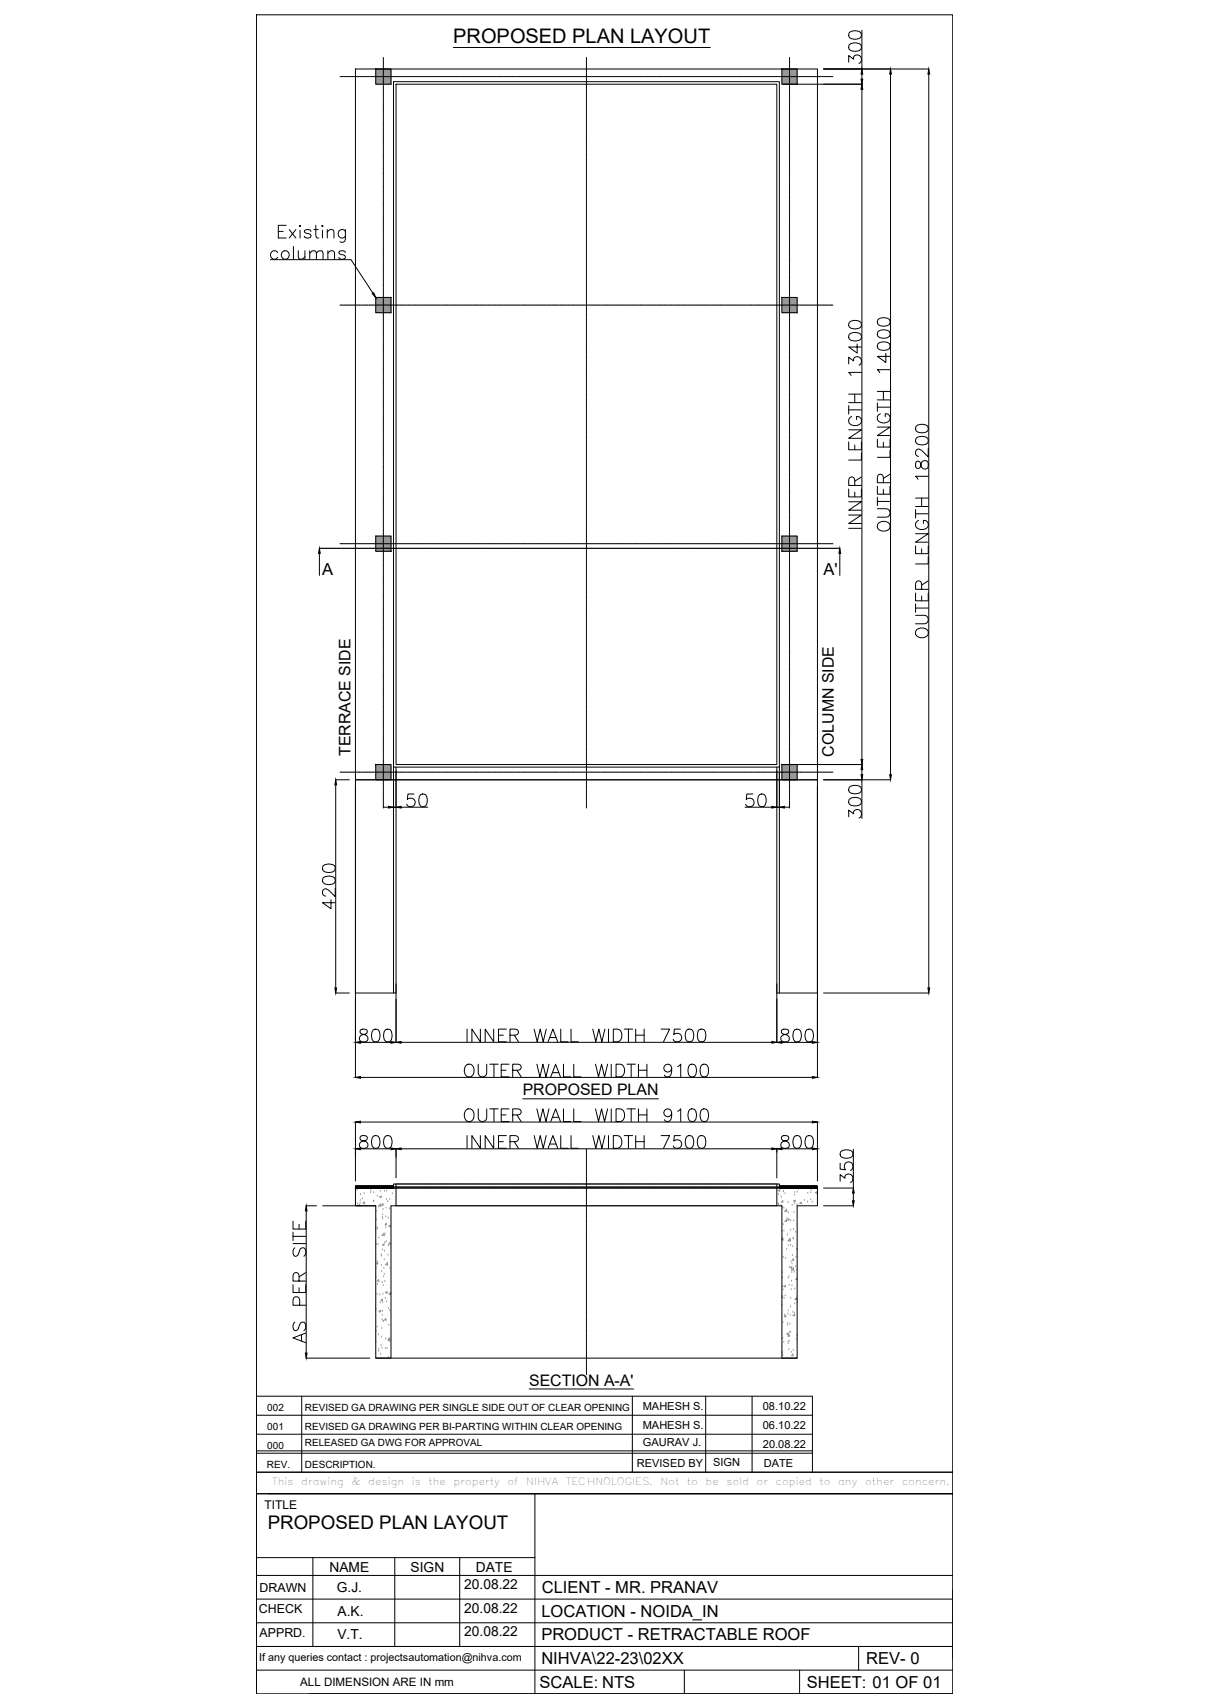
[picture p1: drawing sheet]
<svg xmlns="http://www.w3.org/2000/svg" width="420mm" height="594mm" viewBox="0 0 420 594" stroke-linecap="round" stroke-linejoin="round" font-family="sans-serif">
<defs><g id="words">
<text font-size="7" x="157.7" y="15.1">PROPOSED PLAN LAYOUT</text>
<text font-size="6.5" x="93.1" y="531.7">PROPOSED PLAN LAYOUT</text>
<g font-size="5.8">
<text x="112.1" y="200">A</text>
<text x="286.4" y="200">A'</text>
<text x="188.4" y="554.1">CLIENT - MR. PRANAV</text>
<text x="188.3" y="562.3">LOCATION - NOIDA_IN</text>
<text x="188.3" y="570.5">PRODUCT - RETRACTABLE ROOF</text>
<text x="188.3" y="578.8">NIHVA\22-23\02XX</text>
<text x="301.3" y="578.7">REV- 0</text>
<text x="187.6" y="587">SCALE: NTS</text>
<text x="280.6" y="587">SHEET: 01 OF 01</text>
</g>
<g font-size="5.5">
<text x="121.9" y="263" transform="rotate(-90 121.9 263)">TERRACE SIDE</text>
<text x="290" y="263.1" transform="rotate(-90 290 263.1)">COLUMN SIDE</text>
<text x="181.8" y="381">PROPOSED PLAN</text>
<text x="184.1" y="482">SECTION A-A'</text>
</g>
<g font-size="4.8">
<text x="114.6" y="546.8">NAME</text>
<text x="142.8" y="546.8">SIGN</text>
<text x="165.5" y="546.7">DATE</text>
<text x="117.1" y="553.8">G.J.</text>
<text x="161.5" y="552.6">20.08.22</text>
<text x="117.4" y="562">A.K.</text>
<text x="161.5" y="560.9">20.08.22</text>
<text x="161.5" y="569.1">20.08.22</text>
<text x="117.4" y="570.2">V.T.</text>
</g>
<g font-size="4.3">
<text x="90.3" y="553.9">DRAWN</text>
<text x="90.1" y="561.1">CHECK</text>
<text x="90.3" y="569.3">APPRD.</text>
</g>
<text font-size="4.2" x="92" y="524.8">TITLE</text>
<text font-size="4" x="104.4" y="586.4">ALL DIMENSION ARE IN mm</text>
<g font-size="3.8">
<text x="223.6" y="490.3">MAHESH S.</text>
<text x="265.3" y="490.5">08.10.22</text>
<text x="223.6" y="496.9">MAHESH S.</text>
<text x="265.3" y="497.1">06.10.22</text>
<text x="223.6" y="502.9">GAURAV J.</text>
<text x="265.4" y="503.7">20.08.22</text>
<text x="221.5" y="510.1">REVISED BY</text>
<text x="248" y="510">SIGN</text>
<text x="265.7" y="510.1">DATE</text>
</g>
<text font-size="3.7" x="90.2" y="577.9">If any queries contact : projectsautomation@nihva.com</text>
<g font-size="3.5">
<text x="93" y="490.8">002</text>
<text x="106" y="490.8">REVISED GA DRAWING PER SINGLE SIDE OUT OF CLEAR OPENING</text>
<text x="93" y="497.4">001</text>
<text x="106" y="497.4">REVISED GA DRAWING PER BI-PARTING WITHIN CLEAR OPENING</text>
<text x="93" y="504">000</text>
<text x="106" y="503">RELEASED GA DWG FOR APPROVAL</text>
<text x="92.8" y="510.6">REV.</text>
<text x="106.1" y="510.6">DESCRIPTION.</text>
<text x="94.6" y="516.7">This</text>
<text x="104.8" y="516.7">drawing</text>
<text x="122.3" y="516.7">&amp;</text>
<text x="128.1" y="516.7">design</text>
<text x="143.2" y="516.7">is</text>
<text x="149" y="516.7">the</text>
<text x="157.8" y="516.7">property</text>
<text x="176.5" y="516.7">of</text>
<text x="183" y="516.7">NIHVA</text>
<text x="196.8" y="516.7">TECHNOLOGIES.</text>
<text x="229.7" y="516.7">Not</text>
<text x="238.9" y="516.7">to</text>
<text x="245.4" y="516.7">be</text>
<text x="252.6" y="516.7">sold</text>
<text x="263.2" y="516.7">or</text>
<text x="269.8" y="516.7">copied</text>
<text x="285" y="516.7">to</text>
<text x="291.5" y="516.7">any</text>
<text x="300.9" y="516.7">other</text>
<text x="313.6" y="516.7">concern.</text>
</g>
</g></defs>
<!-- layer: 0 -->
<g fill="#939598" stroke="#939598" stroke-width=".35">
<path d="M130.7 265.9l5.3 5.3v-5.3zM130.7 265.9l5.3 5.3h-5.3z"/>
<path d="M272 265.9l5.3 5.3v-5.3zM272 265.9l5.3 5.3h-5.3z"/>
<path d="M130.7 24l5.3 5.3v-5.3zM130.7 24l5.3 5.3h-5.3z"/>
<path d="M272 24l5.3 5.3v-5.3zM272 24l5.3 5.3h-5.3z"/>
<path d="M272 103.5l5.3 5.3v-5.3zM272 103.5l5.3 5.3h-5.3z"/>
<path d="M272 186.5l5.3 5.3v-5.3zM272 186.5l5.3 5.3h-5.3z"/>
<path d="M130.7 103.5l5.3 5.3v-5.3zM130.7 103.5l5.3 5.3h-5.3z"/>
<path d="M130.7 186.5l5.3 5.3v-5.3zM130.7 186.5l5.3 5.3h-5.3z"/>
</g>
<g fill="none" stroke="#000" stroke-width=".35">
<path d="M89.2 5.2h242.2v506.9h-242.2zM295.4 15.5a3.4 3.4 0 0 1 4 0 1.43 1.43 0 0 1-.6 2.1 3.6 3.6 0 0 1-3.4-.4l-.2-.6zM295.4 11.3a3.4 3.4 0 0 1 4 0 1.43 1.43 0 0 1-.6 2.1 3.6 3.6 0 0 1-3.4-.4l-.2-.6zM299.8 10.5v13.5M123.6 24h160.7v247.2h-160.7zM130.7 24h5.3v5.3h-5.3zM136.9 28.4h134.2v238.4h-134.2zM137.7 29.3h132.5v236.6h-132.5zM272 24h5.3v5.3h-5.3zM272.3 29.3h27.5M286.4 24h36.7M295.2 21.6v-2.3l1.7 1.3a1.42 1.42 0 0 1 1.6-1.5 1.42 1.42 0 0 1 1.1 1.9l-.2 .6-.6 .5"/>
<path d="M299.8 25.8v1.7M299.8 31.1v233.1M309.7 25.8v243.7M323 25.8v317.8M99.5 78.4h-2.7v4.4h2.7M100.6 79.8l2.3 3M102.9 79.8l-2.3 3M104.4 78.4l.2 .2-.2 .2-.2-.2zM109.2 79.8h1.5M109.8 78.4v3.6l.3 .6 .8 .2M112.1 78.4l.3 .2-.3 .2-.2-.2zM113.8 79.8v3"/>
<path d="M120.1 79.8v3.4a1.16 1.16 0 0 1-.6 1 1.16 1.16 0 0 1-1.3-.1M94.1 90.3h28l7.6 11.7M96.6 87.8a1.41 1.41 0 0 0-2.1-.2 1.41 1.41 0 0 0 0 2.1 1.41 1.41 0 0 0 2.1-.2M96.8 80.5h1.7M102.1 85.7v4.5M103.7 87.2l.3 2.7 1 .3 1.1-.9M104.4 80.1v2.7M106.1 87.2v3M107.7 88l1.1-.8 1 .2 .3 2.8M107.7 87.2v3M108.2 80.5a1.34 1.34 0 0 0-2.4 0l.3 .4 1.8 .6 .3 .7a1.35 1.35 0 0 1-2.4 0M110.1 88l1-.8 1 .2 .3 2.8"/>
<path d="M112.1 80.1v2.7M113.8 80.7l1.1-.9 1 .3 .2 2.7M114 88l1.1-.8 1 .2 .3 2.8M114 87.2v3M120.1 80.5a1.41 1.41 0 0 0-2-.2 1.41 1.41 0 0 0 0 2.1 1.41 1.41 0 0 0 2-.2M120.1 87.8a1.34 1.34 0 0 0-2.3 0l.7 .7 1.4 .4 .2 .6a1.32 1.32 0 0 1-2.3 0M130.7 103.5h5.3v5.3h-5.3zM272 103.5h5.3v5.3h-5.3zM295.4 116.3a3.4 3.4 0 0 1 4 0 1.43 1.43 0 0 1-.6 2.1 3.7 3.7 0 0 1-3.4-.4l-.2-.7zM295.4 112.1a3.4 3.4 0 0 1 4 0 1.42 1.42 0 0 1-.6 2.1 3.7 3.7 0 0 1-3.4-.4l-.2-.7zM298.1 119.7v3.1l-2.9-2.1h4.4M305.4 119.5a3.4 3.4 0 0 1 4 0 1.42 1.42 0 0 1-.7 2.1 3.6 3.6 0 0 1-3.3-.4l-.2-.6z"/>
<path d="M305.4 115.3a3.4 3.4 0 0 1 4 0 1.42 1.42 0 0 1-.7 2.1 3.6 3.6 0 0 1-3.3-.4l-.2-.6zM305.4 111.1a3.4 3.4 0 0 1 4 0 1.43 1.43 0 0 1-.7 2.1 3.6 3.6 0 0 1-3.3-.4l-.2-.6zM295.2 126.6v-2.3l1.7 1.2a1.42 1.42 0 0 1 1.6-1.5 1.42 1.42 0 0 1 1.1 2l-.2 .6-.6 .4M295.2 137.1h4.4M297.3 137.1v2.9M299.6 129.5h-4.4l.8 1.1M305.2 139.1h4.4M305.2 136.2h4.4M307.3 136.2v2.9M308.1 122.9v3.2l-2.9-2.1h4.4M309.6 128.6h-4.4l.8 1M295.2 153.7v2.7h4.4v-2.7"/>
<path d="M295.2 149.5h4.4l-4.4 2.9h4.4M295.2 142.6h4.4M295.2 141.1v2.9M295.2 140h4.4M296.2 144.9a1.62 1.62 0 0 0-1 1.8 1.62 1.62 0 0 0 1.7 1.3 1.93 1.93 0 0 0 2.1-.4 1.93 1.93 0 0 0 .4-2.1l-.8-.6h-.7v1M297.3 154.8v1.6M299.6 157.5v2.5h-4.4M305.2 152.8v2.7h4.4v-2.7M305.2 148.6h4.4l-4.4 2.9h4.4M305.2 140.2v2.9M305.2 141.6h4.4M306.2 143.9a1.62 1.62 0 0 0-1.1 1.9 1.62 1.62 0 0 0 1.7 1.3 1.93 1.93 0 0 0 2.1-.4 1.93 1.93 0 0 0 .5-2.1l-.9-.7h-.6v1.1"/>
<path d="M307.3 153.8v1.7M309.6 156.5v2.6h-4.4M318.7 152.4a3.4 3.4 0 0 1 4 0 1.43 1.43 0 0 1-.7 2.1 3.6 3.6 0 0 1-3.3-.4l-.3-.6zM318.7 148.2a3.4 3.4 0 0 1 4 0 1.44 1.44 0 0 1-.7 2.1 3.6 3.6 0 0 1-3.3-.4l-.3-.6zM322.9 156v2.9l-2.1-2.1a1.37 1.37 0 0 0-1.9-.4l-.5 .7v.8l.5 .6 .6 .2M295.2 179.1h4.4l-4.4 3h4.4M295.2 174.5h4.4l-4.4 3h4.4M295.2 170.1v2.7h4.4v-2.7M297.3 168.8l-.2-2.5a1.02 1.02 0 0 0-1.7 0l-.2 2.5h4.4M297.3 171.2v1.6M299.6 165.9l-2.3 1.5M305.2 176.9h3.1a1.49 1.49 0 0 1 1.3 1.5 1.49 1.49 0 0 1-1.3 1.5h-3.1"/>
<path d="M305.2 169.2v2.7h4.4v-2.7M305.2 174.4h4.4M305.2 172.9v3M307.3 167.9l-.3-2.5a1.01 1.01 0 0 0-1.6 0l-.2 2.5h4.4M307.3 170.2v1.7M309.6 164.9l-2.3 1.5M318.4 177.2v3M318.4 178.7h4.5M318.4 176.2h4.5M318.4 173.2h4.5M318.7 160.6a1.66 1.66 0 0 0 .4 2.3h.4a2.44 2.44 0 0 0 1.1-2.1 1.22 1.22 0 0 1 1.3-.6 1.22 1.22 0 0 1 1 1.1v.8a1.26 1.26 0 0 1-1.4 1.1 1.26 1.26 0 0 1-1.2-1.3l-.2-.9a.89 .89 0 0 0-1.4-.4zM320.6 173.2v3"/>
<path d="M322.9 165.7h-4.5l.9 1M111.1 192.5v7.6M130.7 186.5h5.3v5.3h-5.3zM272 186.5h5.3v5.3h-5.3zM292.1 192.5v7.6M295.2 183.8h4.4M305.4 182.2a2.57 2.57 0 0 1 4.2 .4 2.3 2.3 0 0 1-1.7 2.2 2.3 2.3 0 0 1-2.5-.9l-.2-.5zM318.4 189.8v2.8h4.5v-2.8M318.4 185.6h4.5l-4.5 3h4.5M319.5 181a1.62 1.62 0 0 0-1.1 1.9 1.62 1.62 0 0 0 1.7 1.3 1.93 1.93 0 0 0 2.1-.5 1.93 1.93 0 0 0 .5-2.1l-.9-.6h-.6v1.1M320.6 190.9v1.7M322.9 193.6v2.5h-4.5"/>
<path d="M318.4 214h3.2a1.49 1.49 0 0 1 1.3 1.5 1.49 1.49 0 0 1-1.3 1.5h-3.2M318.4 206.2v2.8h4.5v-2.8M318.4 211.5h4.5M318.4 210v3M318.7 219.3a2.57 2.57 0 0 1 4.2 .4 2.3 2.3 0 0 1-1.7 2.2 2.3 2.3 0 0 1-2.5-.9l-.3-.5zM320.6 205l-.3-2.5a1.02 1.02 0 0 0-1.6 0l-.3 2.5h4.5M320.6 207.3v1.7M322.9 202l-2.3 1.5M116.8 271.2h4.7M116.8 273v70.6M123.6 273.3v101.5M130.7 265.9h5.3v5.3h-5.3z"/>
<path d="M136.9 266.8v78.6M137.7 266.8v78.6h-14.1v-74.2h160.7v74.2h-14.1M137.7 268v12.8h-.8M144 276.2h-2.1l-.2 1.9a1.56 1.56 0 0 1 2.3-.1 1.56 1.56 0 0 1-.3 2.4 1.56 1.56 0 0 1-2.2-.7M146.3 276.4a1.43 1.43 0 0 1 2.1 .6 3.7 3.7 0 0 1-.4 3.4 1.44 1.44 0 0 1-2.1-.7 3.6 3.6 0 0 1 .4-3.3zM261.9 276.2h-2.1l-.2 1.9a1.56 1.56 0 0 1 2.3-.1 1.56 1.56 0 0 1-.3 2.4 1.56 1.56 0 0 1-2.3-.7M264.2 276.4a1.43 1.43 0 0 1 2.1 .6 3.6 3.6 0 0 1-.5 3.4 1.43 1.43 0 0 1-2-.7 3.6 3.6 0 0 1 .4-3.3zM270.2 266.8v95.8M271.1 266.8v78.6M272 265.9h5.3v5.3h-5.3zM272.3 265.9h27.5M284.3 273.3v101.5"/>
<path d="M286.4 271.2h23.4M295.4 278a3.4 3.4 0 0 1 4 0 1.43 1.43 0 0 1-.6 2.1 3.6 3.6 0 0 1-3.4-.4l-.2-.7zM295.4 273.8a3.4 3.4 0 0 1 4 0 1.42 1.42 0 0 1-.6 2.1 3.7 3.7 0 0 1-3.4-.4l-.2-.7zM299.8 267.7v1.8M299.8 271.2v13.5M133.3 280.8h1.8M139.5 280.8h9.3M259.2 280.8h9.2M270.2 280.8h.9M272.8 280.8h1.8M295.2 284.1v-2.3l1.7 1.2a1.42 1.42 0 0 1 1.6-1.5 1.42 1.42 0 0 1 1.1 2l-.2 .6-.6 .4M112.4 305.4a3.4 3.4 0 0 1 4 0 1.43 1.43 0 0 1-.6 2.1 3.6 3.6 0 0 1-3.4-.5l-.2-.6z"/>
<path d="M112.4 301.2a3.4 3.4 0 0 1 4 0 1.44 1.44 0 0 1-.6 2.1 3.6 3.6 0 0 1-3.4-.5l-.2-.6zM115.1 312.9v3.2l-2.9-2.1h4.4M116.6 308.9v3l-2.1-2.1a1.37 1.37 0 0 0-1.9-.4l-.4 .6v.8l.4 .7 .6 .2M116.8 345.4h4.7M125.4 358.2a.9 .9 0 0 0 .5 1.4 1.83 1.83 0 0 1 2.1 1.9 1.54 1.54 0 0 1-1.8 .9 1.54 1.54 0 0 1-1.2-1.5 2.02 2.02 0 0 1 2.1-1.3 .89 .89 0 0 0 .4-1.4l-.6-.2zM129.9 358.2a1.43 1.43 0 0 1 2 .6 3.6 3.6 0 0 1-.4 3.4 1.43 1.43 0 0 1-2.1-.7 3.6 3.6 0 0 1 .5-3.3zM134.1 358.2a1.43 1.43 0 0 1 2.1 .6 3.7 3.7 0 0 1-.5 3.4 1.44 1.44 0 0 1-2.1-.7 3.6 3.6 0 0 1 .5-3.3zM137.7 342.2v20.4M162.5 357.9v4.5M167.1 357.9v4.5l-3-4.5v4.5M171.7 357.9v4.5l-2.9-4.5v4.5M176.1 357.9h-2.7v4.5h2.7"/>
<path d="M185.8 357.9l1 4.5 1.1-4.5 1 4.5 1.1-4.5M195 357.9v4.5h2.6M198.6 357.9v4.5h2.5M206.2 357.9l1 4.5 1.1-4.5 1 4.5 1.1-4.5M211.6 357.9v4.5M213.3 357.9h1.5a2.36 2.36 0 0 1 1.5 2.3 2.36 2.36 0 0 1-1.5 2.2h-1.5zM217.1 357.9h3M218.6 357.9v4.5M221.1 357.9v4.5M224 357.9v4.5M229.9 357.9h3l-2.1 4.5M236.7 357.9h-2.1l-.2 1.9a1.56 1.56 0 0 1 2.3 0 1.56 1.56 0 0 1-.3 2.3 1.56 1.56 0 0 1-2.3-.6"/>
<path d="M239 358.2a1.43 1.43 0 0 1 2.1 .6 3.7 3.7 0 0 1-.4 3.3 1.44 1.44 0 0 1-2.1-.6 3.6 3.6 0 0 1 .4-3.3zM243.2 358.2a1.44 1.44 0 0 1 2.1 .6 3.7 3.7 0 0 1-.4 3.3 1.44 1.44 0 0 1-2.1-.6 3.6 3.6 0 0 1 .4-3.3zM272 358.2a.89 .89 0 0 0 .4 1.4 1.83 1.83 0 0 1 2.1 1.9 1.54 1.54 0 0 1-1.7 .9 1.54 1.54 0 0 1-1.2-1.5 2.02 2.02 0 0 1 2.1-1.3 .89 .89 0 0 0 .4-1.4l-.6-.2zM276.4 358.2a1.44 1.44 0 0 1 2.1 .6 3.6 3.6 0 0 1-.4 3.4 1.43 1.43 0 0 1-2.1-.7 3.7 3.7 0 0 1 .4-3.3zM280.6 358.2a1.43 1.43 0 0 1 2.1 .6 3.7 3.7 0 0 1-.4 3.4 1.44 1.44 0 0 1-2.1-.7 3.6 3.6 0 0 1 .4-3.3zM286.4 345.4h36.7M125.4 374.7h157.2M125.4 362.6h10.6M139.5 362.5h128.9M162.3 370.4a2.03 2.03 0 0 1 2.4 .7 2.03 2.03 0 0 1 0 2.4 1.62 1.62 0 0 1-1.9 1.1 1.62 1.62 0 0 1-1.3-1.7 2.69 2.69 0 0 1 .8-2.5zM166.3 370.1v3.2a1.49 1.49 0 0 0 1.5 1.3 1.49 1.49 0 0 0 1.5-1.3v-3.2M170.3 370.1h3"/>
<path d="M171.8 370.1v4.5M173.4 360.1h1.7M174.3 372.3h1.7M177.1 370.1h-2.8v4.5h2.8M177.4 360.1l2.5-.3a1.02 1.02 0 0 0 0-1.6l-2.5-.3v4.5M178.3 372.3l2.5-.3a1.02 1.02 0 0 0 0-1.6l-2.5-.3v4.5M178.9 360.1l1.4 2.3M179.8 372.3l1.5 2.3M186.7 370.1l1.1 4.5 1-4.5 1.1 4.5 1-4.5M190.6 362.4l1.7-4.5 1.7 4.5M191.3 360.9h2.1M191.6 374.6l1.6-4.5 1.7 4.5"/>
<path d="M192.2 373.1h2.1M196 370.1v4.5h2.5M199.6 370.1v4.5h2.5M207.1 370.1l1.1 4.5 1-4.5 1.1 4.5 1-4.5M212.6 370.1v4.5M214.3 370.1h1.4a2.36 2.36 0 0 1 1.6 2.3 2.36 2.36 0 0 1-1.6 2.2h-1.4zM218.1 370.1h2.9M219.5 370.1v4.5M221.1 360.1h2.9M222.1 372.3h2.9M222.1 370.1v4.5M225 370.1v4.5"/>
<path d="M233.6 371.6a1.37 1.37 0 0 1-1.9 1.2 1.37 1.37 0 0 1-.5-2.2 1.37 1.37 0 0 1 2.2 .2 4 4 0 0 1-.4 3.6 1.3 1.3 0 0 1-1.9-.5M235.7 371l1.1-.9v4.5M239.9 370.4a1.44 1.44 0 0 1 2.1 .6 3.6 3.6 0 0 1-.4 3.4 1.44 1.44 0 0 1-2.1-.7 3.7 3.7 0 0 1 .4-3.3zM244.1 370.4a1.44 1.44 0 0 1 2.1 .6 3.6 3.6 0 0 1-.4 3.4 1.43 1.43 0 0 1-2.1-.7 3.7 3.7 0 0 1 .4-3.3zM272 362.6h10.6M123.6 390.3v20.5M125.4 399.6h10.6M125.4 390.3h157.2M125.4 395.2a.9 .9 0 0 0 .5 1.5 1.83 1.83 0 0 1 2.1 1.9 1.54 1.54 0 0 1-1.8 .8 1.54 1.54 0 0 1-1.2-1.5 2.02 2.02 0 0 1 2.1-1.2 .89 .89 0 0 0 .4-1.5l-.6-.2zM129.9 395.2a1.42 1.42 0 0 1 2 .6 3.6 3.6 0 0 1-.4 3.4 1.43 1.43 0 0 1-2.1-.6 3.6 3.6 0 0 1 .5-3.4zM134.1 395.2a1.42 1.42 0 0 1 2.1 .6 3.7 3.7 0 0 1-.5 3.4 1.44 1.44 0 0 1-2.1-.6 3.6 3.6 0 0 1 .5-3.4zM137.7 399.6v10.1"/>
<path d="M139.5 399.6h128.9M162.3 385.9a2.03 2.03 0 0 1 2.4 .7 2.03 2.03 0 0 1 0 2.5 1.62 1.62 0 0 1-1.9 1 1.62 1.62 0 0 1-1.3-1.7 2.69 2.69 0 0 1 .8-2.5zM162.5 395v4.4M166.3 385.7v3.1a1.49 1.49 0 0 0 1.5 1.3 1.49 1.49 0 0 0 1.5-1.3v-3.1M167.1 395v4.4l-3-4.4v4.4M170.3 385.7h3M171.7 395v4.4l-2.9-4.4v4.4M171.8 385.7v4.4M173.4 397.1h1.7M174.3 387.8h1.7M176.1 395h-2.7v4.4h2.7M177.1 385.7h-2.8v4.4h2.8"/>
<path d="M177.4 397.1l2.5-.2a1.02 1.02 0 0 0 0-1.7l-2.5-.2v4.4M178.3 387.8l2.5-.2a1.02 1.02 0 0 0 0-1.7l-2.5-.2v4.4M178.9 397.1l1.4 2.3M179.8 387.8l1.5 2.3M181.8 382.2h47.2M185.8 395l1 4.4 1.1-4.4 1 4.4 1.1-4.4M186.7 385.7l1.1 4.4 1-4.4 1.1 4.4 1-4.4M190.6 399.4l1.7-4.4 1.7 4.4M191.3 397.9h2.1M191.6 390.1l1.6-4.4 1.7 4.4M192.2 388.6h2.1M195 395v4.4h2.6"/>
<path d="M196 385.7v4.4h2.5M198.6 395v4.4h2.5M199.6 385.7v4.4h2.5M206.2 395l1 4.4 1.1-4.4 1 4.4 1.1-4.4M207.1 385.7l1.1 4.4 1-4.4 1.1 4.4 1-4.4M211.6 395v4.4M212.6 385.7v4.4M213.3 395h1.5a2.36 2.36 0 0 1 1.5 2.2 2.36 2.36 0 0 1-1.5 2.2h-1.5zM214.3 385.7h1.4a2.36 2.36 0 0 1 1.6 2.2 2.36 2.36 0 0 1-1.6 2.2h-1.4zM217.1 395h3M218.1 385.7h2.9M218.6 395v4.4"/>
<path d="M219.5 385.7v4.4M221.1 395v4.4M221.1 397.1h2.9M222.1 385.7v4.4M222.1 387.8h2.9M224 395v4.4M225 385.7v4.4M229.9 395h3l-2.1 4.4M233.6 387.2a1.37 1.37 0 0 1-1.9 1.1 1.37 1.37 0 0 1-.5-2.1 1.37 1.37 0 0 1 2.2 .1 4 4 0 0 1-.4 3.6 1.3 1.3 0 0 1-1.9-.4M235.7 386.5l1.1-.8v4.4M236.7 395h-2.1l-.2 1.9a1.56 1.56 0 0 1 2.3-.1 1.56 1.56 0 0 1-.3 2.4 1.56 1.56 0 0 1-2.3-.6M239 395.2a1.42 1.42 0 0 1 2.1 .6 3.7 3.7 0 0 1-.4 3.4 1.44 1.44 0 0 1-2.1-.6 3.6 3.6 0 0 1 .4-3.4z"/>
<path d="M239.9 385.9a1.43 1.43 0 0 1 2.1 .6 3.6 3.6 0 0 1-.4 3.4 1.44 1.44 0 0 1-2.1-.6 3.7 3.7 0 0 1 .4-3.4zM243.2 395.2a1.43 1.43 0 0 1 2.1 .6 3.7 3.7 0 0 1-.4 3.4 1.44 1.44 0 0 1-2.1-.6 3.6 3.6 0 0 1 .4-3.4zM244.1 385.9a1.43 1.43 0 0 1 2.1 .6 3.6 3.6 0 0 1-.4 3.4 1.43 1.43 0 0 1-2.1-.6 3.7 3.7 0 0 1 .4-3.4zM270.2 399.6v10.1M272 399.6h10.6M272 395.2a.89 .89 0 0 0 .4 1.5 1.83 1.83 0 0 1 2.1 1.9 1.54 1.54 0 0 1-1.7 .8 1.54 1.54 0 0 1-1.2-1.5 2.02 2.02 0 0 1 2.1-1.2 .89 .89 0 0 0 .4-1.5l-.6-.2zM276.4 395.2a1.43 1.43 0 0 1 2.1 .6 3.6 3.6 0 0 1-.4 3.4 1.43 1.43 0 0 1-2.1-.6 3.7 3.7 0 0 1 .4-3.4zM280.6 395.2a1.42 1.42 0 0 1 2.1 .6 3.7 3.7 0 0 1-.4 3.4 1.44 1.44 0 0 1-2.1-.6 3.6 3.6 0 0 1 .4-3.4zM284.3 390.3v20.5M296.8 399.8v13.4M106.5 419.4h3.6M112.2 419.4h18.5"/>
<path d="M123.6 412.9h13.3v.3h-13.3zM123.6 412.9h.1M123.7 412.9h.1M123.7 413.1h.1M123.7 413h.1M123.7 413.2h.1M123.7 412.9l-.1 .1M123.8 412.9l-.2 .1M123.8 412.9h.1M123.8 412.9l-.1 .2M123.8 413.1h.1M123.8 413h.1"/>
<path d="M123.8 413.2h.1M123.9 413.2h.1M123.9 413.1l-.1 .1M123.9 412.9h.1M123.9 413.1h.1M123.9 413h.1M123.9 412.9l-.2 .3M124 413.2h-.1M124 413.2h.1M124 412.9l-.4 .3M124 413h.1M124 412.9h.1"/>
<path d="M124 413.1h.1M124.1 413.1h.1M124.1 413h.1M124.1 413.2h.1M124.1 412.9l-.2 .2M124.1 412.9l-.4 .3M124.1 412.9h.1M124.1 412.9l-.1 .1M124.2 412.9h.1M124.2 413.1l-.2 .1M124.2 413.2h.1M124.2 412.9l-.4 .3"/>
<path d="M124.2 413h.1M124.2 412.9l-.1 .2M124.2 413.1h.1M124.3 412.9h.1M124.3 413.2h.1M124.3 413h.1M124.3 412.9l-.2 .2M124.4 413.1h.1M124.4 412.9l-.4 .3M124.4 412.9l-.3 .3M124.4 412.9h.1M124.4 413h.1"/>
<path d="M124.4 413.2h.1M124.5 413h.1M124.5 413.2h.1M124.5 413l-.2 .1M124.5 412.9h.1M124.5 413.1h.1M124.5 413l-.1 .2M124.6 412.9l-.4 .3M124.6 412.9h.1M124.6 413h.1M124.6 413.2h.1M124.6 413.1h.1"/>
<path d="M124.7 412.9h.1M124.7 413h.1M124.7 413.2h.1M124.7 412.9l-.3 .2M124.7 413.1h-.1M124.7 413.1h.1M124.7 413l-.1 .2M124.7 412.9l-.4 .3M124.8 412.9h.1M124.8 412.9l-.2 .2M124.8 413.1h.1M124.8 413h.1"/>
<path d="M124.8 413.2h.1M124.8 412.9v.1M124.8 412.9l-.4 .3M124.9 412.9h.1M124.9 413.1h.1M124.9 413.1l-.2 .1M124.9 412.9l-.2 .3M124.9 413h.1M124.9 413.2h.1M125 412.9h.1M125 412.9l-.5 .3M125 413.1h.1"/>
<path d="M125 413h.1M125 413.2h.1M125.1 412.9h.1M125.1 412.9l-.5 .3M125.1 413h.1M125.1 412.9l-.3 .3M125.1 413.1h.1M125.1 413.2h.1M125.1 413.1v.1M125.2 412.9l-.4 .3M125.2 413h.1M125.2 413.2h.1"/>
<path d="M125.2 412.9l-.2 .2M125.2 413.1h.1M125.2 412.9h.1M125.2 413.1l-.1 .1M125.2 413l-.3 .2M125.3 412.9h.1M125.3 413.1h.1M125.3 413.2h.1M125.3 413h.1M125.3 412.9v.1M125.4 412.9h.1M125.4 413.1h.1"/>
<path d="M125.4 412.9l-.5 .3M125.4 413h.1M125.4 413.2h.1M125.4 412.9l-.4 .3M125.5 412.9h.1M125.5 413.1h.1M125.5 412.9l-.2 .2M125.5 412.9l-.2 .1M125.5 413h.1M125.5 413.2h.1M125.6 413.1h.1M125.6 412.9h.1"/>
<path d="M125.6 413l-.2 .1M125.6 412.9l-.4 .3M125.6 413.1v.1M125.6 413h.1M125.6 413.2h.1M125.7 412.9h.1M125.7 412.9l-.4 .3M125.7 413.2h.1M125.7 413.1h.1M125.7 413h.1M125.7 413l-.1 .1M125.8 413h.1"/>
<path d="M125.8 413.2h.1M125.8 412.9h.1M125.8 412.9l-.4 .3M125.8 413.1h.1M125.8 412.9l-.3 .3M125.8 413.1l-.2 .1M125.9 412.9h.1M125.9 413h.1M125.9 413l-.2 .2M125.9 413.2h.1M125.9 413.1h.1M126 413.1h.1"/>
<path d="M126 412.9l-.5 .3M126 412.9l-.1 .1M126 412.9h.1M126 413l-.1 .2M126 413h.1M126 413.2h.1M126.1 412.9h.1M126.1 412.9l-.5 .3M126.1 413.1h.1M126.1 413h.1M126.1 413l-.1 .2M126.1 413.2h.1"/>
<path d="M126.2 412.9h.1M126.2 413.1h.1M126.2 412.9l-.4 .3M126.2 412.9l-.3 .3M126.2 413h.1M126.2 413.2h.1M126.3 412.9l-.4 .3M126.3 413.1l-.1 .1M126.3 412.9v.1M126.3 413l-.2 .2M126.3 412.9h.1M126.3 413.1h.1"/>
<path d="M126.3 413.2h.1M126.4 413h.1M126.4 413l-.4 .2M126.4 412.9h.1M126.4 413.2h.1M126.4 413.1h.1M126.5 412.9l-.1 .2M126.5 412.9l-.4 .3M126.5 413h.1M126.5 413.2h.1M126.5 413h-.1M126.5 412.9h.1"/>
<path d="M126.5 413.1h.1M126.6 412.9l-.5 .3M126.6 412.9h.1M126.6 413.1h.1M126.6 413h.1M126.6 413.2h.1M126.6 413.2l.4-.3-.3 .3M126.6 412.9v.1M126.7 413.2h.1M126.7 412.9l-.1 .2M126.7 412.9h.1M126.7 413.1h.1"/>
<path d="M126.7 413h.1M126.7 412.9l-.4 .3M126.8 413h.1M126.8 412.9h-.1M126.8 412.9h.1M126.8 413.1h.1M126.8 412.9l-.3 .3M126.8 412.9l-.4 .3M126.8 413l-.1 .1M126.9 413.2h.1M126.9 413.1l-.1 .1M126.9 412.9h.1"/>
<path d="M126.9 412.9l-.4 .3M126.9 413.1h.1M127 413h.1M127 413.2h.1M127 413.1l-.1 .1M127 413.1h.1M127 412.9h.1M127.1 413l-.1 .2M127.1 413h.1M127.1 413.2h.1M127.1 412.9h.1M127.1 413.1h.1"/>
<path d="M127.1 412.9l-.3 .3M127.2 412.9h.1M127.2 412.9h-.1M127.2 413.1h.1M127.2 413h.1M127.2 413.2h.1M127.3 412.9h-.1M127.3 412.9h.1M127.3 413.1h.1M127.3 413h.1M127.3 413.2h.1M127.3 412.9l-.4 .3"/>
<path d="M127.3 412.9l-.3 .2M127.4 413.2h.1M127.4 412.9l-.4 .3M127.4 412.9h.1M127.4 413.1h.1M127.4 412.9l-.3 .3M127.5 413h.1M127.5 413.2h.1M127.5 413l-.4 .2M127.5 412.9h.1M127.5 412.9l-.3 .3M127.5 413.1h.1"/>
<path d="M127.5 413l-.1 .2M127.6 413.2h.1M127.6 413h.1M127.6 412.9h.1M127.6 413.1h.1M127.7 413h.1M127.7 412.9l-.5 .3M127.7 412.9v.1M127.7 412.9h.1M127.7 413.2h.1M127.7 413.1h.1M127.8 412.9l-.3 .3"/>
<path d="M127.8 412.9h.1M127.8 413.1h.1M127.8 413.2h.1M127.8 413h.1M127.9 412.9h.1M127.9 413.1h.1M127.9 412.9l-.3 .3M127.9 413h.1M127.9 413.2h.1M127.9 412.9l-.1 .2M127.9 413.1h-.1M128 413h.1"/>
<path d="M128 413.2h.1M128 412.9h.1M128 413.1h.1M128 412.9l-.4 .3M128 413.1l-.1 .1M128.1 413h.1M128.1 413.2h.1M128.1 412.9l-.1 .1M128.1 412.9h.1M128.1 413.1h-.1M128.1 413.1h.1M128.1 413l-.2 .1"/>
<path d="M128.1 412.9l-.4 .3M128.2 413h.1M128.2 413.2h.1M128.2 412.9l-.4 .3M128.2 413.1l-.2 .1M128.2 412.9h.1M128.2 413.1h.1M128.2 412.9l-.3 .3M128.3 413l-.2 .2M128.3 412.9h-.1M128.3 413h.1M128.3 413.2h.1"/>
<path d="M128.3 413.1h.1M128.3 412.9h.1M128.4 412.9h-.1M128.4 412.9h.1M128.4 413h.1M128.4 413.2h.1M128.4 412.9l-.4 .3M128.4 412.9l-.2 .2M128.4 413.1h.1M128.5 412.9l-.4 .3M128.5 412.9h.1M128.5 413.1h.1"/>
<path d="M128.5 412.9l-.3 .3M128.5 413h.1M128.5 413.2h.1M128.6 413h.1M128.6 413.2h.1M128.6 412.9h.1M128.6 412.9l-.3 .3M128.6 413.1h.1M128.6 413l-.1 .2M128.6 412.9l-.4 .3M128.6 412.9l-.2 .3M128.7 413h.1"/>
<path d="M128.7 413.2h.1M128.7 412.9h.1M128.7 413l-.2 .1M128.7 413.1v.1M128.7 413.1h.1M128.7 413.1h-.2M128.8 413h.1M128.8 413.2h.1M128.8 412.9l-.5 .3M128.8 412.9l-.2 .3M128.8 412.9h.1M128.8 412.9l-.3 .3"/>
<path d="M128.8 413.1h.1M128.9 413h.1M128.9 413.2h.1M128.9 413.1l-.1 .1M128.9 412.9h.1M128.9 412.9l-.2 .3M128.9 413.1h.1M129 412.9h.1M129 413.1h.1M129 412.9l-.2 .1M129 413h.1M129 413.2h.1"/>
<path d="M129 412.9l-.4 .3M129.1 412.9l-.2 .2M129.1 412.9h.1M129.1 413.1h.1M129.1 413.1h-.1M129.1 413.2h.1M129.1 413h.1M129.2 412.9h.1M129.2 413.1l-.2 .1M129.2 412.9l-.5 .3M129.2 413h.1M129.2 412.9l-.1 .1"/>
<path d="M129.2 413.1h.1M129.2 413.2h.1M129.3 412.9l-.3 .1M129.3 413h.1M129.3 413.2h.1M129.3 412.9l-.4 .3M129.3 413.1h.1M129.3 412.9l-.1 .1M129.3 412.9h.1M129.3 413.1h-.2M129.3 412.9l-.2 .2M129.3 412.9l-.3 .3"/>
<path d="M129.4 412.9h.1M129.4 413h.1M129.4 413.2h.1M129.4 412.9h-.1M129.4 413.1h.1M129.5 412.9h.1M129.5 413h.1M129.5 413l-.2 .1M129.5 413l-.1 .2M129.5 413.2h.1M129.5 412.9l-.3 .3M129.5 413.1h.1"/>
<path d="M129.6 412.9h.1M129.6 413.1h.1M129.6 413h.1M129.6 413.2h.1M129.7 412.9h.1M129.7 412.9l-.3 .3M129.7 413.1h.1M129.7 413l-.1 .2M129.7 413.2h.1M129.7 413h.1M129.7 412.9l-.4 .3M129.7 412.9l-.1 .2"/>
<path d="M129.8 413.2h.1M129.8 413.1h.1M129.8 412.9h.1M129.8 413h.1M129.8 412.9l-.1 .2M129.8 413.1v.1M129.9 413.1h-.3M129.9 413h.1M129.9 413.2h.1M129.9 412.9l-.4 .3M129.9 413.1l-.1 .1M129.9 412.9h.1"/>
<path d="M129.9 412.9l-.2 .3M129.9 413.1h.1M130 413.1h.1M130 413h.1M130 413.2h.1M130 412.9h.1M130 412.9l-.4 .3M130 412.9v.2M130.1 412.9h.1M130.1 413.1h.1M130.1 413.1h-.1M130.1 413.2h.1"/>
<path d="M130.1 412.9l-.3 .2M130.1 413h.1M130.1 412.9l-.2 .1M130.1 413.1v.1M130.2 412.9h.1M130.2 413.1h.1M130.2 413h.1M130.2 413.1l-.1 .1M130.2 413.2h.1M130.2 413l-.3 .2M130.3 412.9h.1M130.3 413.1h.1"/>
<path d="M130.3 412.9l-.5 .3M130.3 412.9l-.1 .1M130.3 413h.1M130.3 413.2h.1M130.3 412.9v.1M130.4 412.9h.1M130.4 413.2h.1M130.4 412.9l-.4 .3M130.4 413.1h.1M130.4 412.9l-.1 .1M130.4 413h.1M130.4 412.9l-.2 .3"/>
<path d="M130.5 412.9h.1M130.5 413h.1M130.5 413.2h.1M130.5 412.9l-.2 .2M130.5 413.1h.1M130.6 412.9h.1M130.6 413.2h.1M130.6 413h.1M130.6 413l-.2 .1M130.6 413.1v.1M130.6 413.1h.1M130.6 412.9l-.3 .3"/>
<path d="M130.7 413.1h.1M130.7 412.9l-.4 .3M130.7 412.9h.1M130.7 413h.1M130.7 413.2h.1M130.7 413l-.1 .1M130.8 413.1h.1M130.8 412.9l-.5 .3M130.8 412.9h.1M130.8 413h.1M130.8 412.9l-.3 .3M130.8 413.2h.1"/>
<path d="M130.9 412.9h.1M130.9 412.9l-.5 .3M130.9 413l-.2 .2M130.9 413h.1M130.9 413.2h.1M131 413.1h.1M131 412.9l-.4 .3M131 413.1l-.1 .1M131 413.1h-.1M131 412.9h.1M131 413h.1M131 413l-.2 .2"/>
<path d="M131 413.2h.1M131 413.1v.1M131.1 413.2h.1M131.1 413.1h.1M131.1 412.9h.1M131.1 412.9l-.4 .3M131.1 413v.1M131.1 413h.1M131.2 412.9h.1M131.2 413.2h.1M131.2 413h.1M131.2 412.9l-.4 .3"/>
<path d="M131.2 412.9l-.2 .1M131.2 413.1h.1M131.3 413.1l-.1 .1M131.3 412.9h.1M131.3 412.9v.1M131.3 413.1h.1M131.3 413l-.2 .2M131.3 413h.1M131.3 413.2h.1M131.3 412.9l-.4 .3M131.3 413l-.3 .2M131.4 412.9h.1"/>
<path d="M131.4 413.1h.1M131.4 413.2h.1M131.4 413h.1M131.5 412.9l-.3 .3M131.5 412.9h.1M131.5 413.1h.1M131.5 413.1l-.1 .1M131.5 412.9l-.4 .3M131.5 413.2h.1M131.5 413h.1M131.6 412.9h.1M131.6 413.1h.1"/>
<path d="M131.6 412.9v.1M131.6 412.9l-.2 .1M131.6 413l-.1 .2M131.6 413h.1M131.7 413.2h.1M131.7 412.9l-.1 .2M131.7 413h.1M131.7 412.9h.1M131.7 412.9l-.4 .3M131.7 413.1h.1M131.8 412.9h-.1M131.8 412.9h.1"/>
<path d="M131.8 413h.1M131.8 413.2h.1M131.8 413.1h.1M131.8 413l-.1 .1M131.9 413.1l-.1 .1M131.9 413.1h.1M131.9 412.9l-.5 .3M131.9 412.9h.1M131.9 413.2h.1M131.9 413h.1M131.9 413.1l-.2 .1M132 412.9h.1"/>
<path d="M132 413.1h.1M132 412.9l-.4 .3M132 413h.1M132 413h-.1M132 413.2h.1M132.1 413.2h.1M132.1 413.1h.1M132.1 412.9l-.4 .3M132.1 412.9h.1M132.1 413.1l-.2 .1M132.1 412.9l-.3 .3M132.1 413h.1"/>
<path d="M132.1 413l-.2 .2M132.2 413.2h.1M132.2 413.1l-.1 .1M132.2 412.9h.1M132.2 412.9l-.2 .1M132.2 413.1h.1M132.2 413v.1M132.2 413h.1M132.3 412.9h-.1M132.3 412.9h.1M132.3 412.9l-.4 .3M132.3 412.9l-.2 .2"/>
<path d="M132.3 413.1h.1M132.3 413h.1M132.4 413.2h.1M132.4 412.9l-.2 .2M132.4 412.9l-.4 .3M132.4 413h.1M132.4 413.1h.1M132.4 412.9h.1M132.5 413l-.4 .2M132.5 412.9h.1M132.5 413.1h.1M132.5 413.2h.1"/>
<path d="M132.5 413h.1M132.5 412.9l-.3 .3M132.5 413l-.1 .2M132.6 412.9h.1M132.6 413.1h.1M132.6 413h.1M132.6 413.2h.1M132.6 412.9l-.4 .3M132.7 413h.1M132.7 412.9l-.4 .3M132.7 412.9h.1M132.7 412.9l-.2 .3"/>
<path d="M132.7 413.1h.1M132.7 412.9l-.1 .1M132.7 413l-.1 .2M132.8 413.2h.1M132.8 413h-.1M132.8 412.9l-.2 .3M132.8 412.9h.1M132.8 413.1h.1M132.8 412.9l-.3 .3M132.9 413h.1M132.9 412.9h.1M132.9 412.9h-.1"/>
<path d="M132.9 412.9l-.1 .2M132.9 413.1h.1M133 413h.1M133 413.2h.1M133 412.9l-.4 .3M133 412.9h.1M133 413.1h.1M133 413.1l-.1 .1M133.1 412.9l-.3 .2M133.1 412.9l-.4 .3M133.1 412.9h.1M133.1 413h.1"/>
<path d="M133.1 413l-.1 .1M133.1 413.2h.1M133.1 413.1h.1M133.2 412.9l-.4 .3M133.2 413.1h.1M133.2 412.9h.1M133.2 413.1l-.2 .1M133.2 413h.1M133.2 413.2h.1M133.2 412.9v.1M133.2 412.9l-.3 .3M133.3 413.2h.1"/>
<path d="M133.3 412.9h.1M133.3 413.1h.1M133.3 412.9l-.2 .1M133.3 413h.1M133.4 413h.1M133.4 413.2h.1M133.4 412.9h.1M133.4 412.9h-.1M133.4 413.1h.1M133.4 412.9l-.4 .3M133.4 412.9l-.2 .2M133.5 413h.1"/>
<path d="M133.5 413.2h.1M133.5 412.9l-.2 .3M133.5 413.1h.1M133.5 412.9h.1M133.6 413h.1M133.6 413.2h.1M133.6 412.9l-.4 .3M133.6 412.9l-.2 .2M133.6 412.9h.1M133.6 413l-.1 .2M133.6 412.9l-.2 .3M133.6 413.1h.1"/>
<path d="M133.7 412.9l-.4 .3M133.7 413h.1M133.7 413.2h.1M133.7 413l-.2 .1M133.7 412.9h.1M133.7 413.1h.1M133.8 412.9h.1M133.8 412.9l-.2 .3M133.8 413.1h.1M133.8 413h.1M133.8 413.2h.1M133.8 412.9l-.4 .3"/>
<path d="M133.9 413.2h.1M133.9 413l-.4 .1M133.9 413.1l-.1 .1M133.9 412.9h.1M133.9 413.1h.1M133.9 413h.1M133.9 412.9l-.2 .3M134 413.2h.1M134 412.9l-.5 .3M134 413l.2-.1-.3 .3M134 413h.1M134 412.9h.1"/>
<path d="M134 413.1h.1M134 412.9l-.3 .3M134.1 413h.1M134.1 413.2h.1M134.1 412.9l-.2 .2M134.1 412.9h.1M134.1 412.9l-.4 .3M134.1 413.1h.1M134.2 412.9h.1M134.2 413.1l-.2 .1M134.2 413.2h.1M134.2 413h.1"/>
<path d="M134.2 412.9l-.2 .2M134.2 412.9l-.4 .3M134.2 412.9l-.1 .2M134.2 413.1h.1M134.2 413l.2-.1-.4 .3M134.3 413.1l-.2 .1M134.3 413.2h.1M134.3 413h.1M134.3 412.9l-.1 .2M134.3 412.9h.1M134.3 413.1h.1M134.4 412.9h.1"/>
<path d="M134.4 413.1h.1M134.4 413h.1M134.4 413.2h.1M134.5 413l-.2 .1M134.5 412.9h.1M134.5 413.1l-.1 .1M134.5 413.1h.1M134.5 413h.1M134.5 413.2h.1M134.5 412.9l-.3 .3M134.6 413h.1M134.6 413.2h.1"/>
<path d="M134.6 412.9h.1M134.6 413.1h.1M134.7 413h.1M134.7 413.2h.1M134.7 412.9l-.4 .3M134.7 412.9l-.2 .2M134.7 412.9h.1M134.7 413.1h.1M134.7 413l-.1 .2M134.7 412.9l-.1 .2M134.8 412.9h.1M134.8 413.1h.1"/>
<path d="M134.8 413h.1M134.8 413.2h.1M134.8 412.9l-.4 .3M134.8 412.9l-.3 .3M134.8 412.9l-.2 .2M134.9 413l-.2 .2M134.9 413h.1M134.9 413.1l-.1 .1M134.9 412.9h-.1M134.9 412.9h.1M134.9 413.2h.1M135 413.1h.1"/>
<path d="M135 413l-.2 .1M135 413.1l-.1 .1M135 412.9h.1M135 413h.1M135 413.2h.1M135 412.9v.2M135.1 412.9h.1M135.1 413.1h-.1M135.1 412.9l-.5 .3M135.1 413h.1M135.1 412.9l-.3 .3M135.1 413.1h.1"/>
<path d="M135.1 413.2h.1M135.2 412.9l-.4 .3M135.2 413.2h.1M135.2 412.9h.1M135.2 412.9l-.1 .1M135.2 413.1h.1M135.2 413h.1M135.2 413h-.1M135.2 413.1l-.1 .1M135.3 412.9h.1M135.3 413.2h-.1M135.3 413.2h.1"/>
<path d="M135.3 413h.1M135.3 412.9l-.1 .2M135.3 413.1l-.1 .1M135.3 413.1h.1M135.3 412.9l-.4 .3M135.4 413h.1M135.4 413.2h.1M135.4 412.9l-.4 .3M135.4 412.9h.1M135.5 413.1h.1M135.5 412.9h.1M135.5 413.2h.1"/>
<path d="M135.5 412.9l-.2 .2M135.5 412.9l-.2 .1M135.5 413h.1M135.5 412.9l-.3 .3M135.6 412.9h.1M135.6 413.1l-.3 .1M135.6 413l-.2 .1M135.6 413.1l-.1 .1M135.6 413h.1M135.6 413.2h.1M135.6 412.9l-.3 .3M135.7 413.1h.1"/>
<path d="M135.7 412.9h-.1M135.7 413h.1M135.7 413l-.1 .1M135.7 413.2h.1M135.8 412.9h.1M135.8 413h.1M135.8 413.2h.1M135.8 412.9l-.4 .3M135.8 413.1h.1M135.8 412.9l-.3 .3M135.9 412.9h.1M135.9 413h.1"/>
<path d="M135.9 413l-.2 .2M135.9 413.2h.1M135.9 413.1h.1M135.9 412.9l-.4 .3M135.9 412.9l-.3 .3M136 412.9h.1M136 413.2h-.1M136 413h.1M136 413.2h.1M136 413.1l-.1 .1M136 412.9l-.4 .3M136 413.1h.1"/>
<path d="M136 413l-.2 .2M136 413.1v.1M136.1 412.9h.1M136.1 413.1h.1M136.1 413h.1M136.1 413.2h.1M136.1 413l-.2 .1M136.1 413.1l-.1 .1M136.1 412.9l-.4 .3M136.2 412.9h.1M136.2 413.1h.1M136.2 412.9l-.3 .3"/>
<path d="M136.2 413h.1M136.2 413.2h.1M136.3 412.9h.1M136.3 412.9v.1M136.3 413l-.2 .2M136.3 413.1h.1M136.3 413h.1M136.3 413.2h.1M136.3 413h-.1M136.4 413.1l-.2 .1M136.4 412.9h.1M136.4 413h.1"/>
<path d="M136.4 413.1l-.1 .1M136.4 413.1h.1M136.4 412.9l-.3 .3M136.4 413.2h.1M136.4 412.9l-.2 .3M136.5 413h.1M136.5 413.2h.1M136.5 412.9h.1M136.5 413.1h.1M136.5 412.9l-.4 .3M136.6 412.9h.1M136.6 413.1h.1"/>
<path d="M136.6 413h.1M136.6 413.2h-.1M136.6 413.2h.1M136.6 412.9l-.2 .1M136.6 412.9v.1M136.7 412.9h.1M136.7 413.1h.1M136.7 412.9l-.3 .2M136.7 413h.1M136.7 413l-.1 .1M136.7 412.9l-.4 .3M136.8 412.9h.1"/>
<path d="M136.8 413.1h.1M136.8 412.9l-.2 .1M136.8 413l-.2 .2M136.8 413l-.4 .2M136.8 413.2h.1M136.8 413.1l-.1 .1M136.8 413h.1M136.8 413l-.1 .1M136.8 413.1v.1M136.9 413.1h.1M136.9 412.9l-.4 .3M136.9 413.2v-1.4h.8v7.6h-1.7v53h-5.3v-53"/>
<path d="M136.9 413.2h-13.3v6.2h7.1M136.9 412.9h.1M136.9 412.9l-.2 .3M136.9 413.1l-.2 .1M270.2 411.8h.9v1.4h13.2v6.2h-7v53h-5.3v-53h-1.8zM271.1 412.9h13.2v.3h-13.2zM271.1 412.9h.1M271.1 413.1h.1M271.1 413h.1M271.1 413.2h.1M271.1 413v.1M271.2 412.9h-.1"/>
<path d="M271.2 412.9h.1M271.2 413.1h.1M271.2 413h.1M271.2 413.2h.1M271.3 413.2h.1M271.3 412.9l-.2 .2M271.3 412.9h.1M271.3 413.1h.1M271.3 413h.1M271.4 413h.1M271.4 413.2h.1M271.4 413.1l-.1 .1"/>
<path d="M271.4 412.9h.1M271.4 413.1h.1M271.4 412.9l-.3 .3M271.4 412.9l-.2 .3M271.5 413.2h.1M271.5 412.9l-.3 .2M271.5 412.9l-.2 .3M271.5 412.9h.1M271.5 413.1h.1M271.5 412.9l-.4 .3M271.6 413h.1M271.6 412.9h.1"/>
<path d="M271.6 413.2h.1M271.6 412.9l-.4 .3M271.6 413.1h.1M271.6 412.9l-.1 .1M271.7 413.1l-.1 .1M271.7 413.1h.1M271.7 413h.1M271.7 413.2h.1M271.7 412.9l-.2 .2M271.7 412.9h.1M271.8 412.9l-.5 .3M271.8 412.9h.1"/>
<path d="M271.8 413.1h.1M271.8 412.9l-.3 .3M271.8 413.1h-.1M271.8 413.2h.1M271.8 413h.1M271.8 412.9l-.2 .2M271.9 413h.1M271.9 413.2h.1M271.9 412.9h.1M271.9 413.1h.1M272 413h.1M272 413.2h.1"/>
<path d="M272 412.9l-.1 .1M272 412.9h.1M272 413.1h-.1M272 413.1h.1M272 412.9l-.3 .3M272 413l-.2 .1M272.1 413h.1M272.1 413.2h-.1M272.1 413.2h.1M272.1 412.9h.1M272.1 413.1v.1M272.1 413.1h.1"/>
<path d="M272.2 413h.1M272.2 413.2h.1M272.2 412.9l-.4 .3M272.2 413l-.2 .1M272.2 412.9h.1M272.3 413.1h.1M272.3 412.9l-.2 .2M272.3 412.9h.1M272.3 413h.1M272.3 413.2h.1M272.4 412.9l-.5 .3M272.4 412.9h.1"/>
<path d="M272.4 412.9l-.2 .3M272.4 413.1h.1M272.4 413h.1M272.4 413.2h.1M272.5 413.2h.1M272.5 413l-.2 .1M272.5 412.9l-.2 .1M272.5 412.9h.1M272.5 413.1h.1M272.5 413h.1M272.5 413.1v.1M272.5 412.9l-.4 .3"/>
<path d="M272.5 412.9l-.1 .2M272.6 412.9h.1M272.6 413h.1M272.6 413.2h-.1M272.6 413.2h.1M272.6 413.1h.1M272.6 412.9l-.2 .3M272.6 412.9l-.4 .3M272.7 413h.1M272.7 413.2h.1M272.7 412.9h.1M272.7 412.9l-.4 .3"/>
<path d="M272.7 412.9l-.3 .3M272.8 412.9h.1M272.8 413.1h.1M272.8 413h.1M272.8 413.2h-.1M272.8 413.2h.1M272.8 413.1l-.1 .1M272.9 412.9l-.5 .3M272.9 413h-.1M272.9 412.9h.1M272.9 412.9l-.3 .3M272.9 413.2h.1"/>
<path d="M272.9 413h.1M272.9 413.1h.1M273 413.1h.1M273 412.9h.1M273 412.9l-.2 .2M273 412.9l-.4 .3M273 413h.1M273 413.2h.1M273.1 413h.1M273.1 412.9l-.3 .3M273.1 412.9l-.1 .1M273.1 412.9h.1"/>
<path d="M273.1 413.1h.1M273.1 413.2h.1M273.1 412.9v.1M273.2 412.9l-.2 .1M273.2 413h.1M273.2 413.2h-.1M273.2 413.2h.1M273.2 413.1h.1M273.2 412.9h.1M273.2 412.9l-.4 .3M273.2 413l-.2 .1M273.3 412.9h.1"/>
<path d="M273.3 413h.1M273.3 413.2h.1M273.3 413.1h.1M273.3 412.9l-.4 .3M273.3 413l-.2 .2M273.4 412.9h.1M273.4 413.1h.1M273.4 412.9l-.5 .3M273.4 413h.1M273.4 413l-.2 .2M273.4 413.2h.1M273.5 412.9h.1"/>
<path d="M273.5 413l-.2 .2M273.5 412.9l-.4 .3M273.5 413.1h.1M273.5 413h.1M273.5 413v.1M273.5 413.2h.1M273.6 412.9h.1M273.6 413l-.2 .1M273.6 412.9l-.2 .1M273.6 412.9l-.4 .3M273.6 413l-.1 .2M273.6 413h.1"/>
<path d="M273.6 413.2h.1M273.7 412.9h.1M273.7 413.1h.1M273.7 413h.1M273.7 413.2h.1M273.8 412.9l-.5 .3M273.8 413h.1M273.8 413.2h.1M273.8 413.2h-.1M273.8 412.9h.1M273.8 413.1h.1M273.8 412.9l-.4 .3"/>
<path d="M273.8 412.9l-.3 .3M273.9 412.9h.1M273.9 413.1h.1M273.9 413h.1M273.9 413.2h.1M273.9 413.1l-.1 .1M273.9 412.9v.2M274 412.9h.1M274 413.1h.1M274 413.1h-.1M274 413.2h.1M274 413h.1"/>
<path d="M274 412.9l-.4 .3M274 413l-.3 .2M274.1 412.9h.1M274.1 413.1h.1M274.1 413.2h.1M274.1 412.9l-.4 .3M274.1 413.1l-.1 .1M274.1 413h.1M274.2 412.9h.1M274.2 413.1h.1M274.2 412.9l-.4 .3M274.2 412.9l-.1 .1"/>
<path d="M274.2 413h.1M274.2 413.2h.1M274.2 412.9v.1M274.3 412.9h.1M274.3 412.9l-.2 .1M274.3 413h.1M274.3 413.2h.1M274.3 413.1h.1M274.3 413l-.1 .1M274.3 412.9l-.4 .3M274.4 412.9h.1M274.4 413h.1"/>
<path d="M274.4 413.1h.1M274.4 412.9l-.4 .3M274.4 413.2h.1M274.4 413.1l-.2 .1M274.5 412.9l-.4 .3M274.5 413h.1M274.5 413l-.2 .2M274.5 413.2h.1M274.5 413.1h.1M274.5 412.9h.1M274.6 413.1h.1M274.6 412.9l-.4 .3"/>
<path d="M274.6 412.9h.1M274.6 413l-.1 .2M274.6 413h.1M274.6 413.2h.1M274.7 413.1h.1M274.7 412.9h.1M274.7 413h.1M274.7 413l-.2 .1M274.7 412.9l-.4 .3M274.7 413.2h.1M274.8 412.9h.1M274.8 413.1h.1"/>
<path d="M274.8 413l-.2 .2M274.8 412.9l-.4 .3M274.8 413h.1M274.8 413.2h.1M274.9 412.9h.1M274.9 413.1h.1M274.9 413h.1M274.9 413.2h.1M274.9 412.9l-.4 .3M274.9 413.1v.1M275 412.9l-.5 .3M275 413.2h.1"/>
<path d="M275 413.1v.1M275 412.9h.1M275 413.1h.1M275 412.9l-.3 .3M275 413v.1M275 413h.1M275.1 413.2h.1M275.1 413h.1M275.1 412.9l-.4 .3M275.1 413l-.3 .1M275.1 412.9h.1M275.1 413.1h.1"/>
<path d="M275.2 412.9l-.2 .2M275.2 412.9h.1M275.2 413.1h.1M275.2 413l-.2 .2M275.2 413h.1M275.2 413.2h.1M275.2 412.9l-.3 .3M275.3 412.9h.1M275.3 413.1h.1M275.3 413.2h.1M275.3 413h.1M275.3 412.9l-.4 .3"/>
<path d="M275.4 412.9h.1M275.4 413.1h-.1M275.4 413.1h.1M275.4 412.9l-.2 .1M275.4 413h.1M275.4 412.9l-.3 .3M275.4 413.2h.1M275.5 412.9h.1M275.5 412.9l-.4 .3M275.5 413.1h.1M275.5 413h.1M275.6 413.2h.1"/>
<path d="M275.6 412.9l-.4 .3M275.6 413l-.1 .1M275.6 413.1h.1M275.6 412.9h.1M275.6 413h.1M275.6 412.9l-.3 .3M275.7 412.9l-.3 .3M275.7 412.9h.1M275.7 413.1l-.4 .1M275.7 413h.1M275.7 413.2h.1M275.7 412.9v.1"/>
<path d="M275.7 413.1l-.1 .1M275.7 413.1h.1M275.7 413v.1M275.8 412.9h.1M275.8 413h.1M275.8 413.2h.1M275.8 413.1h.1M275.9 412.9h-.1M275.9 412.9h.1M275.9 413.1h.1M275.9 412.9l-.4 .3M275.9 413h.1"/>
<path d="M275.9 413l-.2 .2M275.9 413.2h.1M276 413.2h.1M276 413.1h.1M276 412.9h-.1M276 412.9h.1M276.1 413h.1M276.1 413.2h.1M276.1 412.9l-.4 .3M276.1 413.1l-.1 .1M276.1 412.9h.1M276.1 412.9l-.3 .2"/>
<path d="M276.1 413.1h.1M276.1 412.9l-.2 .3M276.1 413v.1M276.2 413.2h.1M276.2 412.9l-.4 .3M276.2 413l-.3 .1M276.2 412.9h.1M276.2 413.1h.1M276.2 413h.1M276.3 413.2h.1M276.3 412.9l-.2 .2M276.3 413h.1"/>
<path d="M276.3 412.9h.1M276.3 413.1h.1M276.3 412.9l-.4 .3M276.4 413.1h.1M276.4 413.2h.1M276.4 412.9l-.3 .3M276.4 412.9h.1M276.4 412.9l-.2 .3M276.5 412.9h.1M276.5 413.1h.1M276.5 412.9l-.2 .1M276.5 413h.1"/>
<path d="M276.5 413.2h.1M276.6 413h.1M276.6 412.9h.1M276.6 412.9l-.4 .3M276.6 412.9l-.3 .3M276.6 413.1h.1M276.6 413.1h-.1M276.6 413.2h.1M276.7 413.2h.1M276.7 412.9l-.1 .1M276.7 412.9h.1M276.7 413.1h.1"/>
<path d="M276.7 412.9l-.4 .3M276.8 413.2h.1M276.8 413h.1M276.8 412.9l-.4 .3M276.8 412.9l-.3 .3M276.8 412.9h.1M276.8 413.1l-.2 .1M276.8 412.9l-.2 .2M276.8 413.1h.1M276.9 413h.1M276.9 413.2h.1M276.9 412.9l-.4 .3"/>
<path d="M276.9 413.1h.1M276.9 412.9h.1M277 412.9h.1M277 412.9l-.2 .2M277 413h.1M277 413.2h.1M277 413.1h.1M277.1 413.1h.1M277.1 412.9l-.4 .3M277.1 412.9h.1M277.1 413h.1M277.1 413.2h.1"/>
<path d="M277.1 413.1v.1M277.2 412.9l-.4 .3M277.2 412.9h.1M277.2 412.9l-.3 .2M277.2 413.1h.1M277.2 413h.1M277.2 413.2h.1M277.2 412.9l-.1 .2M277.2 412.9l-.3 .3M277.3 413h.1M277.3 413.2h.1M277.3 413.1h.1"/>
<path d="M277.3 412.9h.1M277.3 412.9l-.3 .3M277.4 413h.1M277.4 413.2h.1M277.4 412.9h.1M277.4 412.9l-.2 .3M277.4 413.1h.1M277.4 412.9l-.3 .3M277.5 413h.1M277.5 413.2h.1M277.5 413h-.1M277.5 413l-.1 .2"/>
<path d="M277.5 413.1v.1M277.5 412.9l-.4 .3M277.5 412.9h.1M277.5 412.9l-.1 .2M277.5 413.1h.1M277.6 413h.1M277.6 413.2h.1M277.6 412.9h.1M277.6 413.1h.1M277.7 412.9l-.4 .3M277.7 412.9h.1M277.7 413.1h.1"/>
<path d="M277.7 413.1l-.1 .1M277.7 413.2h.1M277.7 413h.1M277.7 412.9l-.3 .3M277.8 412.9l-.1 .1M277.8 413.1l-.1 .1M277.8 412.9h.1M277.8 413.1h.1M277.8 412.9l-.4 .3M277.8 413h.1M277.8 413.2h.1M277.9 413.2h.1"/>
<path d="M277.9 413h.1M277.9 412.9h.1M277.9 413.1h.1M277.9 412.9l-.3 .3M277.9 412.9l-.4 .3M278 412.9h.1M278 413h.1M278 413.2h.1M278 412.9l-.2 .2M278 412.9l-.4 .3M278 413.1h.1M278 412.9v.1"/>
<path d="M278.1 412.9h.1M278.1 413.2h.1M278.1 413h.1M278.1 412.9l-.3 .3M278.1 412.9l-.2 .2M278.1 412.9l-.1 .2M278.1 413.1h.1M278.1 412.9l-.1 .1M278.2 413h.1M278.2 413.2h.1M278.2 413l-.1 .1M278.2 412.9h.1"/>
<path d="M278.2 413.1h.1M278.3 412.9h.1M278.3 412.9l-.4 .3M278.3 413.1h.1M278.3 412.9l-.3 .3M278.3 413h.1M278.3 413.2h.1M278.4 413l-.2 .2M278.4 413.1h.1M278.4 412.9h.1M278.4 413h.1M278.4 413.2h.1"/>
<path d="M278.4 412.9l-.3 .3M278.5 412.9h.1M278.5 413.1h-.1M278.5 413l-.2 .2M278.5 413h.1M278.5 413.2h.1M278.5 413.1h.1M278.5 413v.1M278.5 412.9l-.4 .3M278.6 413h.1M278.6 413.2h.1M278.6 413h-.1"/>
<path d="M278.6 413.1h.1M278.6 412.9l-.1 .1M278.6 412.9h.1M278.6 413l-.1 .2M278.6 412.9l-.4 .3M278.7 412.9h.1M278.7 413.1h.1M278.7 413h.1M278.7 413.2h-.1M278.7 413.2h.1M278.8 412.9h.1M278.8 413.1h.1"/>
<path d="M278.8 412.9l-.4 .3M278.8 413l-.2 .2M278.8 413h.1M278.8 413.2h.1M278.8 412.9l-.3 .3M278.9 412.9h.1M278.9 413.1h.1M278.9 413.1l-.1 .1M278.9 412.9l-.4 .3M278.9 413h.1M278.9 413.2h.1M278.9 412.9l-.2 .3"/>
<path d="M279 412.9h.1M279 413.1l-.1 .1M279 413l-.3 .2M279 413.1h.1M279 413.2h.1M279 412.9l-.4 .3M279 413h.1M279.1 413.2h.1M279.1 412.9l-.1 .1M279.1 412.9h.1M279.1 413.1h.1M279.1 413h.1"/>
<path d="M279.1 412.9l-.3 .3M279.2 413.2h.1M279.2 413h.1M279.2 412.9l-.4 .3M279.2 412.9l-.1 .2M279.2 412.9h.1M279.2 413.1h.1M279.2 412.9v.1M279.3 413.1h.1M279.3 412.9h-.1M279.3 413h.1M279.3 413.2h.1"/>
<path d="M279.3 413l-.1 .1M279.3 412.9h.1M279.4 413.1h.1M279.4 412.9h.1M279.4 413.2h.1M279.4 413h.1M279.4 412.9l-.4 .3M279.4 412.9l-.3 .3M279.5 413.1h.1M279.5 413l-.2 .2M279.5 412.9l-.4 .3M279.5 412.9h.1"/>
<path d="M279.5 413h.1M279.5 413.2h.1M279.6 413.1h.1M279.6 412.9h.1M279.6 413.1l-.1 .1M279.6 412.9l-.3 .3M279.6 413h.1M279.6 413l-.2 .2M279.6 413.2h.1M279.7 412.9l-.5 .3M279.7 413.2h.1M279.7 413.1h.1"/>
<path d="M279.7 412.9l-.3 .3M279.7 412.9h.1M279.7 413h.1M279.8 412.9l-.5 .3M279.8 412.9h.1M279.8 413h.1M279.8 413l-.2 .2M279.8 413.2h-.1M279.8 413.2h.1M279.8 413.1h.1M279.9 412.9h.1M279.9 412.9l-.4 .3"/>
<path d="M279.9 413h.1M279.9 413.2h.1M279.9 413.1h.1M279.9 412.9l-.3 .3M279.9 412.9l-.2 .2M280 412.9h.1M280 413.1h.1M280 413h.1M280 413.2h.1M280 413.1l-.1 .1M280 412.9l-.3 .3M280 413l-.2 .2"/>
<path d="M280.1 412.9h-.1M280.1 413.1h.1M280.1 412.9h.1M280.1 413h.1M280.1 413l-.3 .2M280.1 413.2h.1M280.1 412.9l-.4 .3M280.2 412.9h.1M280.2 412.9l-.2 .3M280.2 413.1h.1M280.2 413l-.2 .2M280.2 413h.1"/>
<path d="M280.2 413.2h.1M280.3 412.9l-.4 .3M280.3 413h.1M280.3 412.9h.1M280.3 413.1h.1M280.3 413.2h.1M280.4 412.9h-.1M280.4 413h.1M280.4 413.2h.1M280.4 412.9l-.3 .3M280.4 412.9h.1M280.4 413.1h.1"/>
<path d="M280.5 412.9h.1M280.5 413.2h.1M280.5 412.9l-.4 .3M280.5 413h.1M280.5 413.1h.1M280.5 412.9l-.3 .3M280.6 412.9h.1M280.6 413.1h-.1M280.6 413.1h.1M280.6 413h.1M280.6 413l-.1 .1M280.6 413.2h.1"/>
<path d="M280.6 412.9l-.3 .3M280.7 412.9h.1M280.7 413.1h.1M280.7 413.1l-.2 .1M280.7 413.2h.1M280.7 412.9v.1M280.7 412.9l-.3 .3M280.7 413h.1M280.8 413.2h.1M280.8 413.1h.1M280.8 412.9h.1M280.8 412.9l-.5 .3"/>
<path d="M280.8 413.1l-.2 .1M280.8 413h.1M280.9 413.1h.1M280.9 412.9l-.5 .3M280.9 412.9h.1M280.9 413.1v.1M280.9 413h.1M281 413.2h.1M281 412.9l-.4 .3M281 413h.1M281 412.9h.1M281 413.1h.1"/>
<path d="M281 412.9l-.3 .3M281.1 412.9l-.2 .2M281.1 412.9h.1M281.1 413.1h.1M281.1 413h.1M281.1 413.2h.1M281.1 412.9l-.1 .2M281.1 413l-.1 .2M281.2 412.9h-.1M281.2 412.9h.1M281.2 413.1h.1M281.2 413h.1"/>
<path d="M281.2 413.2h.1M281.2 413l-.3 .2M281.2 412.9l-.4 .3M281.3 412.9h.1M281.3 412.9l-.2 .2M281.3 413.1h.1M281.3 413h.1M281.3 413.2h.1M281.4 413.2h.1M281.4 413l-.2 .1M281.4 412.9l-.5 .3M281.4 413.1l-.1 .1"/>
<path d="M281.4 412.9h.1M281.4 413.1h.1M281.4 413.1h-.2M281.4 412.9l-.4 .3M281.4 412.9l-.2 .3M281.4 413h.1M281.5 413.2l.4-.3-.4 .3M281.5 412.9h.1M281.5 412.9h-.1M281.5 413.1h.1M281.5 413.2h.1M281.6 413h.1"/>
<path d="M281.6 412.9l-.4 .3M281.6 412.9h.1M281.6 413.1h-.1M281.6 413.1h.1M281.6 412.9l-.2 .1M281.7 413.2h.1M281.7 413h.1M281.7 412.9v.1M281.7 412.9h.1M281.7 413.1h.1M281.7 412.9l-.4 .3M281.8 413.1h.1"/>
<path d="M281.8 412.9h.1M281.8 413.1l-.2 .1M281.8 413.2h.1M281.8 413h.1M281.8 412.9l-.2 .2M281.8 412.9l-.4 .3M281.9 413.2h.1M281.9 412.9h.1M281.9 413.1h.1M281.9 413h.1M281.9 413.1h-.2M282 413h.1"/>
<path d="M282 412.9l-.2 .2M282 412.9h.1M282 413.1h-.1M282 413.1h.1M282.1 413h.1M282.1 413.2h.1M282.1 413.1h.1M282.1 412.9h.1M282.1 412.9l-.4 .3M282.1 413v.1M282.1 413.1v.1M282.2 413h.1"/>
<path d="M282.2 413.2h.1M282.2 412.9h.1M282.2 412.9l-.2 .2M282.2 413.1h.1M282.2 412.9l-.4 .3M282.3 413h.1M282.3 413.2h.1M282.3 412.9h.1M282.3 412.9l-.3 .3M282.3 413.1h.1M282.4 412.9l-.5 .3M282.4 412.9h.1"/>
<path d="M282.4 412.9l-.2 .3M282.4 413.1h.1M282.4 413h.1M282.4 413.2h.1M282.5 412.9l-.4 .3M282.5 412.9l-.2 .2M282.5 413.1l-.1 .1M282.5 412.9h.1M282.5 413.1h.1M282.5 413.1h-.2M282.5 413h.1M282.5 413.2h.1"/>
<path d="M282.5 412.9l-.1 .2M282.5 413l-.1 .2M282.6 413.2h.1M282.6 412.9h.1M282.6 412.9l-.4 .3M282.6 413.1h.1M282.6 413h.1M282.7 413h.1M282.7 413.2h.1M282.7 412.9h.1M282.7 412.9l-.1 .1M282.7 413.1h.1"/>
<path d="M282.7 413.1l-.1 .1M282.7 412.9l-.4 .3M282.8 413h.1M282.8 413.2h-.1M282.8 413.2h.1M282.8 413.1l-.1 .1M282.8 412.9l-.4 .3M282.8 412.9h.1M282.8 412.9v.1M282.8 413.1h.1M282.9 413.2h.1M282.9 413h.1"/>
<path d="M282.9 412.9h.1M282.9 412.9l-.3 .3M282.9 413.1h.1M283 412.9h.1M283 412.9l-.2 .3M283 413h.1M283 413.2h.1M283 413.1h.1M283 413.1h-.2M283.1 412.9l-.5 .3M283.1 412.9l-.2 .2M283.1 412.9h.1"/>
<path d="M283.1 413.1h.1M283.1 413h.1M283.1 413.2h.1M283.1 412.9l-.1 .2M283.1 412.9l-.1 .1M283.2 413h.1M283.2 413.2h.1M283.2 413.1h.1M283.2 412.9l-.4 .3M283.2 412.9h.1M283.2 413l-.1 .1M283.3 413h.1"/>
<path d="M283.3 413.2h.1M283.3 412.9h.1M283.3 413.1h.1M283.3 412.9l-.3 .3M283.4 413.1h.1M283.4 412.9l-.5 .3M283.4 413h.1M283.4 413l-.2 .2M283.4 413.2h.1M283.4 412.9h.1M283.4 412.9l-.3 .3M283.5 413h.1"/>
<path d="M283.5 413.2h.1M283.5 413l-.2 .2M283.5 413.1v.1M283.5 413.1h.1M283.5 412.9h.1M283.6 412.9l-.4 .3M283.6 412.9l-.2 .2M283.6 413.1l-.1 .1M283.6 413.1h-.1M283.6 413l-.1 .1M283.6 413h.1M283.6 413.2h.1"/>
<path d="M283.6 412.9h.1M283.7 412.9h.1M283.7 413.1h.1M283.7 412.9l-.4 .3M283.7 413h.1M283.7 413.2h.1M283.8 413l-.2 .2M283.8 412.9h.1M283.8 412.9l-.1 .1M283.8 413.1h.1M283.8 413h.1M283.8 413.2h.1"/>
<path d="M283.8 412.9l-.4 .3M283.9 413h.1M283.9 413.2h.1M283.9 413.1l-.1 .1M283.9 412.9h.1M283.9 413.1h.1M283.9 412.9l-.4 .3M283.9 413.2l.4-.3-.3 .3M283.9 412.9l-.2 .3M283.9 413.1v.1M284 413.2h.1M284 413h.1"/>
<path d="M284 413l-.3 .2M284 412.9h.1M284.1 412.9h.1M284.1 413.1h.1M284.1 412.9l-.4 .3M284.1 413h.1M284.1 413.2h-.1M284.1 413.2h.1M284.2 412.9l-.5 .3M284.2 412.9l-.1 .2M284.2 412.9h.1M284.2 413h.1"/>
<path d="M284.2 413.2h.1M284.2 412.9v.1M284.2 413.1h.1M284.3 413.1h.1M284.3 412.9l-.2 .1M284.3 413l-.2 .2M284.3 413h-.1M284.3 413.1l-.1 .1M284.3 413.1l-.2 .1M284.3 412.9v.1M284.3 413h.1M284.3 413.1v.1"/>
<path d="M284.3 413.2h.1M286.4 419.4h10.4M286.4 413.2h10.4M292.2 410.9v-2.3l1.7 1.2a1.42 1.42 0 0 1 1.6-1.5 1.42 1.42 0 0 1 1.1 1.9l-.2 .7-.6 .4M292.2 404.6v2.1l1.9 .2a1.56 1.56 0 0 1 0-2.4 1.56 1.56 0 0 1 2.3 .3 1.56 1.56 0 0 1-.6 2.3M292.4 400.6a3.4 3.4 0 0 1 4 0 1.44 1.44 0 0 1-.6 2.1 3.7 3.7 0 0 1-3.4-.5l-.2-.6zM296.8 415v2.6M101.9 424.8v2.7h4.4v-2.7M101.9 432.5h4.4M101.9 430h4.4M101.9 428.6v2.9M102.5 434a1.93 1.93 0 0 0 0 3 1.14 1.14 0 0 0 1.3-.9l.4-1.2a1.08 1.08 0 0 1 .8-.8 1.08 1.08 0 0 1 1.1 .3 2.01 2.01 0 0 1-.4 2.6"/>
<path d="M104 425.8v1.7M106.5 421.2v49.4M101.9 446.8v2.8h4.4v-2.8M102.5 459.9a1.93 1.93 0 0 0 0 2.9 1.11 1.11 0 0 0 1.3-.8l.4-1.3a1.08 1.08 0 0 1 .8-.8 1.08 1.08 0 0 1 1.1 .4 2.01 2.01 0 0 1-.4 2.5M104 445.6l-.2-2.5a1.02 1.02 0 0 0-1.7 0l-.2 2.5h4.4M104 447.9v1.7M104.2 454v-1.9a1.16 1.16 0 0 0-1.1-1.1 1.16 1.16 0 0 0-1.2 1.1v1.9h4.4M106.3 442.6l-2.3 1.5M104.9 464.3v2.1M106.3 463.7l-4.4 1.6 4.4 1.7M106.5 472.4h22.1M130.7 472.4h146.6"/>
<path d="M89.2 498.9h193.4M89.2 492.2h193.4M104.9 485.6v26.5M184.1 483.1h36.3M219.9 485.6v26.5M245.4 485.6v26.5M261.6 485.6v26.5M89.2 512.1h242.2v7.5h-242.2zM89.2 519.6h242.2v69.5h-242.2zM89.2 512.1v-26.5h193.4v26.5M89.2 519.6v69.5M89.2 505.5h193.4"/>
<path d="M89.2 504.6h193.4M93.3 519.6h238.1M186.1 519.6v69.5M89.2 556.2h242.2M89.2 548h242.2M89.2 541.8h96.9M108.8 541.8v30.9M137.3 541.8v30.9M159.9 541.8v30.9M331.4 552.8v24.3M89.2 572.7h242.2M89.2 564.4h242.2"/>
<path d="M298.6 572.7v8.2M89.2 580.9h242.2M107.5 589.1h223.9M238 580.9v8.2M278.1 580.9v8.2"/>
<circle cx="99.2" cy="88.6" r="1.46"/>
</g>
<g fill="#000" stroke="#000" stroke-width=".35">
<path d="M299.8 29.3l.3 1.8h-.6zM299.5 27.5h.6l-.3 1.8zM299.8 24l.3 1.8h-.6zM309.7 24l.3 1.8h-.5zM323 24l.3 1.8h-.6zM129.5 102.1l.5-.3 .7 1.7zM111.1 190.7l.3 1.8h-.6zM292.1 190.7l.3 1.8h-.6zM116.8 271.2l.3 1.8h-.6zM299.5 264.2h.6l-.3 1.7zM299.8 265.9l.3 1.8h-.6zM299.5 269.5h.6l-.3 1.7z"/>
<path d="M309.5 269.5h.5l-.3 1.7zM135.1 280.5l1.8 .3-1.8 .3zM137.7 280.8l1.8-.3v.6zM268.4 280.5l1.8 .3-1.8 .3zM271.1 280.8l1.7-.3v.6zM116.5 343.6h.6l-.3 1.8zM322.7 343.6h.6l-.3 1.8zM123.6 374.7l1.8-.3v.6zM123.6 362.6l1.8-.3v.6zM136 362.3l1.7 .3-1.7 .3zM137.7 362.5l1.8-.3v.6zM268.4 362.2l1.8 .3-1.8 .3z"/>
<path d="M270.2 362.6l1.8-.3v.6zM282.6 374.4l1.7 .3-1.7 .3zM282.6 362.3l1.7 .3-1.7 .3zM123.6 390.3l1.8-.3v.6zM123.6 399.6l1.8-.3v.6zM136 399.3l1.7 .3-1.7 .3zM137.7 399.6l1.8-.3v.6zM268.4 399.3l1.8 .3-1.8 .3zM270.2 399.6l1.8-.3v.6zM282.6 390l1.7 .3-1.7 .3zM282.6 399.3l1.7 .3-1.7 .3zM296.5 417.6h.6l-.3 1.8z"/>
<path d="M296.8 413.2l.3 1.8h-.6zM106.5 419.4l.3 1.8h-.6zM106.2 470.6h.6l-.3 1.8z"/>
</g>
<!-- layer: OSY -->
<g fill="none" stroke="#000" stroke-width=".35">
<path d="M133.3 20v.7M204 20v.7M274.6 20v.7M118.3 26.6h.3M118.7 26.6h.1M118.9 26.6h.6M119.6 26.6h.1M119.8 26.6h.6M120.5 26.6h.1M120.7 26.6h.6M121.4 26.6h.1M121.6 26.6h.6"/>
<path d="M122.3 26.6h.1M122.5 26.6h.6M123.2 26.6h.1M123.4 26.6h.6M124.1 26.6h.1M124.3 26.6h.6M125 26.6h.1M125.2 26.6h.6M125.9 26.6h.1M126.1 26.6h.6M126.8 26.6h.1M127 26.6h.6"/>
<path d="M127.7 26.6h.1M127.9 26.6h.6M128.6 26.6h.1M128.8 26.6h.5M129.5 26.6h.1M129.7 26.6h.5M130.4 26.6h.1M130.6 26.6h.5M131.3 26.6h.1M131.5 26.6h.5M132.2 26.6h.1M132.4 26.6h.5"/>
<path d="M133.1 26.6h.1M133.3 26.6h.5M133.3 20.8v.1M133.3 21.1v.5M133.3 21.7v.1M133.3 22v.5M133.3 22.6v.1M133.3 22.8v.6M133.3 23.5v.1M133.3 23.7v.6M133.3 24.4v.1M133.3 24.6v.6"/>
<path d="M133.3 25.3v.1M133.3 25.5v.6M133.3 26.2v.1M133.3 26.4v.6M133.3 27.1v.1M133.3 27.3v.6M133.3 28v.1M133.3 28.2v.6M133.3 28.9v.1M133.3 29.1v.6M133.3 29.8v.1M133.3 30v.6"/>
<path d="M133.3 30.7v.1M133.3 30.9v.6M133.3 31.6v.1M133.3 31.8v.6M133.3 32.5v.1M133.3 32.7v.6M133.3 33.4v.1M133.3 33.6v.6M133.3 34.3v.1M133.3 34.5v.6M133.3 35.2v.1M133.3 35.4v.6"/>
<path d="M133.3 36.1v.1M133.3 36.3v.6M133.3 37v.1M133.3 37.2v.6M133.3 37.9v.1M133.3 38.1v.6M133.3 38.8v.1M133.3 39v.6M133.3 39.7v.1M133.3 39.9v.6M133.9 26.6h.2M134.2 26.6h.5"/>
<path d="M134.8 26.6h.2M135.1 26.6h.5M135.7 26.6h.2M136 26.6h.5M136.6 26.6h.2M136.9 26.6h.5M137.5 26.6h.1M137.8 26.6h.5M138.4 26.6h.1M138.7 26.6h.5M139.3 26.6h.1M139.5 26.6h.6"/>
<path d="M140.2 26.6h.1M140.4 26.6h.6M141.1 26.6h.1M141.3 26.6h.6M142 26.6h.1M142.2 26.6h.6M142.9 26.6h.1M143.1 26.6h.6M143.8 26.6h.1M144 26.6h.6M144.7 26.6h.1M144.9 26.6h.6"/>
<path d="M145.6 26.6h.1M145.8 26.6h.6M146.5 26.6h.1M146.7 26.6h.6M147.4 26.6h.1M147.6 26.6h.6M148.3 26.6h.1M148.5 26.6h.6M149.2 26.6h.1M149.4 26.6h.6M150.1 26.6h.1M150.3 26.6h.6"/>
<path d="M151 26.6h.1M151.2 26.6h.6M151.9 26.6h.1M152.1 26.6h.6M152.8 26.6h.1M153 26.6h.6M153.7 26.6h.1M153.9 26.6h.6M154.6 26.6h.1M154.8 26.6h.6M155.5 26.6h.1M155.7 26.6h.6"/>
<path d="M156.4 26.6h.1M156.6 26.6h.6M157.3 26.6h.1M157.5 26.6h.6M158.2 26.6h.1M158.4 26.6h.5M159.1 26.6h.1M159.3 26.6h.5M160 26.6h.1M160.2 26.6h.5M160.9 26.6h.1M161.1 26.6h.5"/>
<path d="M161.8 26.6h.1M162 26.6h.5M162.7 26.6h.1M162.9 26.6h.5M163.6 26.6h.1M163.8 26.6h.5M164.5 26.6h.1M164.7 26.6h.5M165.3 26.6h.2M165.6 26.6h.5M166.2 26.6h.2M166.5 26.6h.5"/>
<path d="M167.1 26.6h.1M167.4 26.6h.5M168 26.6h.1M168.3 26.6h.5M168.9 26.6h.1M169.2 26.6h.5M169.8 26.6h.1M170 26.6h.6M170.7 26.6h.1M170.9 26.6h.6M171.6 26.6h.1M171.8 26.6h.6"/>
<path d="M172.5 26.6h.1M172.7 26.6h.6M173.4 26.6h.1M173.6 26.6h.6M174.3 26.6h.1M174.5 26.6h.6M175.2 26.6h.1M175.4 26.6h.6M176.1 26.6h.1M176.3 26.6h.6M177 26.6h.1M177.2 26.6h.6"/>
<path d="M177.9 26.6h.1M178.1 26.6h.6M178.8 26.6h.1M179 26.6h.6M179.7 26.6h.1M179.9 26.6h.6M180.6 26.6h.1M180.8 26.6h.6M181.5 26.6h.1M181.7 26.6h.6M182.4 26.6h.1M182.6 26.6h.6"/>
<path d="M183.3 26.6h.1M183.5 26.6h.6M184.2 26.6h.1M184.4 26.6h.6M185.1 26.6h.1M185.3 26.6h.6M186 26.6h.1M186.2 26.6h.6M186.9 26.6h.1M187.1 26.6h.6M187.8 26.6h.1M188 26.6h.6"/>
<path d="M188.7 26.6h.1M188.9 26.6h.5M189.6 26.6h.1M189.8 26.6h.5M190.5 26.6h.1M190.7 26.6h.5M191.4 26.6h.1M191.6 26.6h.5M192.3 26.6h.1M192.5 26.6h.5M193.2 26.6h.1M193.4 26.6h.5"/>
<path d="M194.1 26.6h.1M194.3 26.6h.5M195 26.6h.1M195.2 26.6h.5M195.8 26.6h.2M196.1 26.6h.5M196.7 26.6h.2M197 26.6h.5M197.6 26.6h.1M197.9 26.6h.5M198.5 26.6h.1M198.8 26.6h.5"/>
<path d="M199.4 26.6h.1M199.7 26.6h.5M200.3 26.6h.1M200.6 26.6h.5M201.2 26.6h.1M201.5 26.6h.5M202.1 26.6h.1M202.3 26.6h.6M203 26.6h.1M203.2 26.6h.6M203.9 26.6h.1M204 20.8v.1"/>
<path d="M204 21.1v.5M204 21.7v.1M204 22v.5M204 22.6v.1M204 22.8v.6M204 23.5v.1M204 23.7v.6M204 24.4v.1M204 24.6v.6M204 25.3v.1M204 25.5v.6M204 26.2v.1"/>
<path d="M204 26.4v.6M204 27.1v.1M204 27.3v.6M204 28v.1M204 28.2v.6M204 28.9v.1M204 29.1v.6M204 29.8v.1M204 30v.6M204 30.7v.1M204 30.9v.6M204 31.6v.1"/>
<path d="M204 31.8v.6M204 32.5v.1M204 32.7v.6M204 33.4v.1M204 33.6v.6M204 34.3v.1M204 34.5v.6M204 35.2v.1M204 35.4v.6M204 36.1v.1M204 36.3v.6M204 37v.1"/>
<path d="M204 37.2v.6M204 37.9v.1M204 38.1v.6M204 38.8v.1M204 39v.6M204 39.7v.1M204 39.9v.6M204.1 26.6h.6M204.8 26.6h.1M205 26.6h.6M205.7 26.6h.1M205.9 26.6h.6"/>
<path d="M206.6 26.6h.1M206.8 26.6h.6M207.5 26.6h.1M207.7 26.6h.6M208.4 26.6h.1M208.6 26.6h.6M209.3 26.6h.1M209.5 26.6h.6M210.2 26.6h.1M210.4 26.6h.6M211.1 26.6h.1M211.3 26.6h.6"/>
<path d="M212 26.6h.1M212.2 26.6h.6M212.9 26.6h.1M213.1 26.6h.6M213.8 26.6h.1M214 26.6h.6M214.7 26.6h.1M214.9 26.6h.6M215.6 26.6h.1M215.8 26.6h.6M216.5 26.6h.1M216.7 26.6h.6"/>
<path d="M217.4 26.6h.1M217.6 26.6h.6M218.3 26.6h.1M218.5 26.6h.6M219.2 26.6h.1M219.4 26.6h.5M220.1 26.6h.1M220.3 26.6h.5M221 26.6h.1M221.2 26.6h.5M221.9 26.6h.1M222.1 26.6h.5"/>
<path d="M222.8 26.6h.1M223 26.6h.5M223.7 26.6h.1M223.9 26.6h.5M224.6 26.6h.1M224.8 26.6h.5M225.4 26.6h.2M225.7 26.6h.5M226.3 26.6h.2M226.6 26.6h.5M227.2 26.6h.2M227.5 26.6h.5"/>
<path d="M228.1 26.6h.1M228.4 26.6h.5M229 26.6h.1M229.3 26.6h.5M229.9 26.6h.1M230.2 26.6h.5M230.8 26.6h.1M231.1 26.6h.5M231.7 26.6h.1M232 26.6h.5M232.6 26.6h.1M232.9 26.6h.5"/>
<path d="M233.5 26.6h.1M233.7 26.6h.6M234.4 26.6h.1M234.6 26.6h.6M235.3 26.6h.1M235.5 26.6h.6M236.2 26.6h.1M236.4 26.6h.6M237.1 26.6h.1M237.3 26.6h.6M238 26.6h.1M238.2 26.6h.6"/>
<path d="M238.9 26.6h.1M239.1 26.6h.6M239.8 26.6h.1M240 26.6h.6M240.7 26.6h.1M240.9 26.6h.6M241.6 26.6h.1M241.8 26.6h.6M242.5 26.6h.1M242.7 26.6h.6M243.4 26.6h.1M243.6 26.6h.6"/>
<path d="M244.3 26.6h.1M244.5 26.6h.6M245.2 26.6h.1M245.4 26.6h.6M246.1 26.6h.1M246.3 26.6h.6M247 26.6h.1M247.2 26.6h.6M247.9 26.6h.1M248.1 26.6h.6M248.8 26.6h.1M249 26.6h.6"/>
<path d="M249.7 26.6h.1M249.9 26.6h.6M250.6 26.6h.1M250.8 26.6h.6M251.5 26.6h.1M251.7 26.6h.6M252.4 26.6h.1M252.6 26.6h.5M253.3 26.6h.1M253.5 26.6h.5M254.2 26.6h.1M254.4 26.6h.5"/>
<path d="M255.1 26.6h.1M255.3 26.6h.5M255.9 26.6h.2M256.2 26.6h.5M256.8 26.6h.2M257.1 26.6h.5M257.7 26.6h.1M258 26.6h.5M258.6 26.6h.1M258.9 26.6h.5M259.5 26.6h.1M259.8 26.6h.5"/>
<path d="M260.4 26.6h.1M260.7 26.6h.5M261.3 26.6h.1M261.6 26.6h.5M262.2 26.6h.1M262.5 26.6h.5M263.1 26.6h.1M263.4 26.6h.5M264 26.6h.1M264.2 26.6h.6M264.9 26.6h.1M265.1 26.6h.6"/>
<path d="M265.8 26.6h.1M266 26.6h.6M266.7 26.6h.1M266.9 26.6h.6M267.6 26.6h.1M267.8 26.6h.6M268.5 26.6h.1M268.7 26.6h.6M269.4 26.6h.1M269.6 26.6h.6M270.3 26.6h.1M270.5 26.6h.6"/>
<path d="M271.2 26.6h.1M271.4 26.6h.6M272.1 26.6h.1M272.3 26.6h.6M273 26.6h.1M273.2 26.6h.6M273.9 26.6h.1M274.1 26.6h.6M274.6 20.8v.1M274.6 21.1v.5M274.6 21.7v.1M274.6 22v.5"/>
<path d="M274.6 22.6v.1M274.6 22.8v.6M274.6 23.5v.1M274.6 23.7v.6M274.6 24.4v.1M274.6 24.6v.6M274.6 25.3v.1M274.6 25.5v.6M274.6 26.2v.1M274.6 26.4v.6M274.6 27.1v.1M274.6 27.3v.6"/>
<path d="M274.6 28v.1M274.6 28.2v.6M274.6 28.9v.1M274.6 29.1v.6M274.6 29.8v.1M274.6 30v.6M274.6 30.7v.1M274.6 30.9v.6M274.6 31.6v.1M274.6 31.8v.6M274.6 32.5v.1M274.6 32.7v.6"/>
<path d="M274.6 33.4v.1M274.6 33.6v.6M274.6 34.3v.1M274.6 34.5v.6M274.6 35.2v.1M274.6 35.4v.6M274.6 36.1v.1M274.6 36.3v.6M274.6 37v.1M274.6 37.2v.6M274.6 37.9v.1M274.6 38.1v.6"/>
<path d="M274.6 38.8v.1M274.6 39v.6M274.6 39.7v.1M274.6 39.9v.6M274.8 26.6h.1M275 26.6h.6M275.7 26.6h.1M275.9 26.6h.6M276.6 26.6h.1M276.8 26.6h.6M277.5 26.6h.1M277.7 26.6h.6"/>
<path d="M278.4 26.6h.1M278.6 26.6h.6M279.3 26.6h.1M279.5 26.6h.6M280.2 26.6h.1M280.4 26.6h.6M281.1 26.6h.1M281.3 26.6h.6M282 26.6h.1M282.2 26.6h.6M282.9 26.6h.1M283.1 26.6h.5"/>
<path d="M283.8 26.6h.1M284 26.6h.5M284.7 26.6h.1M284.9 26.6h.5M285.5 26.6h.2M285.8 26.6h.5M286.4 26.6h.2M286.7 26.6h.5M287.3 26.6h.2M287.6 26.6h.5M288.2 26.6h.1M288.5 26.6h.5"/>
<path d="M289.1 26.6h.1M289.4 26.6h.3M133.3 40.6v.1M133.3 40.8v.6M133.3 41.5v.1M133.3 41.7v.5M133.3 42.4v.1M133.3 42.6v.5M133.3 43.3v.1M133.3 43.5v.5M133.3 44.2v.1M133.3 44.4v.5"/>
<path d="M133.3 45v.2M133.3 45.3v.5M133.3 45.9v.2M133.3 46.2v.5M133.3 46.8v.2M133.3 47.1v.5M133.3 47.7v.2M133.3 48v.5M133.3 48.6v.2M133.3 48.9v.5M133.3 49.5v.2M133.3 49.8v.5"/>
<path d="M133.3 50.4v.1M133.3 50.7v.5M133.3 51.3v.1M133.3 51.6v.5M133.3 52.2v.1M133.3 52.5v.5M133.3 53.1v.1M133.3 53.3v.6M133.3 54v.1M133.3 54.2v.6M133.3 54.9v.1M133.3 55.1v.6"/>
<path d="M133.3 55.8v.1M133.3 56v.6M133.3 56.7v.1M133.3 56.9v.6M133.3 57.6v.1M133.3 57.8v.6M133.3 58.5v.1M133.3 58.7v.6M133.3 59.4v.1M133.3 59.6v.6M204 40.6v.1M204 40.8v.6"/>
<path d="M204 41.5v.1M204 41.7v.5M204 42.4v.1M204 42.6v.5M204 43.3v.1M204 43.5v.5M204 44.2v.1M204 44.4v.5M204 45v.2M204 45.3v.5M204 45.9v.2M204 46.2v.5"/>
<path d="M204 46.8v.2M204 47.1v.5M204 47.7v.2M204 48v.5M204 48.6v.2M204 48.9v.5M204 49.5v.2M204 49.8v.5M204 50.4v.1M204 50.7v.5M204 51.3v.1M204 51.6v.5"/>
<path d="M204 52.2v.1M204 52.5v.5M204 53.1v.1M204 53.3v.6M204 54v.1M204 54.2v.6M204 54.9v.1M204 55.1v.6M204 55.8v.1M204 56v.6M204 56.7v.1M204 56.9v.6"/>
<path d="M204 57.6v.1M204 57.8v.6M204 58.5v.1M204 58.7v.6M204 59.4v.1M204 59.6v.6M274.6 40.6v.1M274.6 40.8v.6M274.6 41.5v.1M274.6 41.7v.5M274.6 42.4v.1M274.6 42.6v.5"/>
<path d="M274.6 43.3v.1M274.6 43.5v.5M274.6 44.2v.1M274.6 44.4v.5M274.6 45v.2M274.6 45.3v.5M274.6 45.9v.2M274.6 46.2v.5M274.6 46.8v.2M274.6 47.1v.5M274.6 47.7v.2M274.6 48v.5"/>
<path d="M274.6 48.6v.2M274.6 48.9v.5M274.6 49.5v.2M274.6 49.8v.5M274.6 50.4v.1M274.6 50.7v.5M274.6 51.3v.1M274.6 51.6v.5M274.6 52.2v.1M274.6 52.5v.5M274.6 53.1v.1M274.6 53.3v.6"/>
<path d="M274.6 54v.1M274.6 54.2v.6M274.6 54.9v.1M274.6 55.1v.6M274.6 55.8v.1M274.6 56v.6M274.6 56.7v.1M274.6 56.9v.6M274.6 57.6v.1M274.6 57.8v.6M274.6 58.5v.1M274.6 58.7v.6"/>
<path d="M274.6 59.4v.1M274.6 59.6v.6M133.3 60.3v.1M133.3 60.5v.6M133.3 61.2v.1M133.3 61.4v.6M133.3 62.1v.1M133.3 62.3v.6M133.3 63v.1M133.3 63.2v.6M133.3 63.9v.1M133.3 64.1v.6"/>
<path d="M133.3 64.8v.1M133.3 65v.6M133.3 65.7v.1M133.3 65.9v.6M133.3 66.6v.1M133.3 66.8v.6M133.3 67.5v.1M133.3 67.7v.6M133.3 68.4v.1M133.3 68.6v.6M133.3 69.3v.1M133.3 69.5v.6"/>
<path d="M133.3 70.2v.1M133.3 70.4v.6M133.3 71.1v.1M133.3 71.3v.6M133.3 72v.1M133.3 72.2v.5M133.3 72.9v.1M133.3 73.1v.5M133.3 73.8v.1M133.3 74v.5M133.3 74.7v.1M133.3 74.9v.5"/>
<path d="M133.3 75.6v.1M133.3 75.8v.5M133.3 76.5v.1M133.3 76.7v.5M133.3 77.4v.1M133.3 77.6v.5M133.3 78.2v.2M133.3 78.5v.5M133.3 79.1v.2M133.3 79.4v.5M204 60.3v.1M204 60.5v.6"/>
<path d="M204 61.2v.1M204 61.4v.6M204 62.1v.1M204 62.3v.6M204 63v.1M204 63.2v.6M204 63.9v.1M204 64.1v.6M204 64.8v.1M204 65v.6M204 65.7v.1M204 65.9v.6"/>
<path d="M204 66.6v.1M204 66.8v.6M204 67.5v.1M204 67.7v.6M204 68.4v.1M204 68.6v.6M204 69.3v.1M204 69.5v.6M204 70.2v.1M204 70.4v.6M204 71.1v.1M204 71.3v.6"/>
<path d="M204 72v.1M204 72.2v.5M204 72.9v.1M204 73.1v.5M204 73.8v.1M204 74v.5M204 74.7v.1M204 74.9v.5M204 75.6v.1M204 75.8v.5M204 76.5v.1M204 76.7v.5"/>
<path d="M204 77.4v.1M204 77.6v.5M204 78.2v.2M204 78.5v.5M204 79.1v.2M204 79.4v.5M274.6 60.3v.1M274.6 60.5v.6M274.6 61.2v.1M274.6 61.4v.6M274.6 62.1v.1M274.6 62.3v.6"/>
<path d="M274.6 63v.1M274.6 63.2v.6M274.6 63.9v.1M274.6 64.1v.6M274.6 64.8v.1M274.6 65v.6M274.6 65.7v.1M274.6 65.9v.6M274.6 66.6v.1M274.6 66.8v.6M274.6 67.5v.1M274.6 67.7v.6"/>
<path d="M274.6 68.4v.1M274.6 68.6v.6M274.6 69.3v.1M274.6 69.5v.6M274.6 70.2v.1M274.6 70.4v.6M274.6 71.1v.1M274.6 71.3v.6M274.6 72v.1M274.6 72.2v.5M274.6 72.9v.1M274.6 73.1v.5"/>
<path d="M274.6 73.8v.1M274.6 74v.5M274.6 74.7v.1M274.6 74.9v.5M274.6 75.6v.1M274.6 75.8v.5M274.6 76.5v.1M274.6 76.7v.5M274.6 77.4v.1M274.6 77.6v.5M274.6 78.2v.2M274.6 78.5v.5"/>
<path d="M274.6 79.1v.2M274.6 79.4v.5M133.3 80v.2M133.3 80.3v.5M133.3 80.9v.1M133.3 81.2v.5M133.3 81.8v.1M133.3 82.1v.5M133.3 82.7v.1M133.3 83v.5M133.3 83.6v.1M133.3 83.8v.6"/>
<path d="M133.3 84.5v.1M133.3 84.7v.6M133.3 85.4v.1M133.3 85.6v.6M133.3 86.3v.1M133.3 86.5v.6M133.3 87.2v.1M133.3 87.4v.6M133.3 88.1v.1M133.3 88.3v.6M133.3 89v.1M133.3 89.2v.6"/>
<path d="M133.3 89.9v.1M133.3 90.1v.6M133.3 90.8v.1M133.3 91v.6M133.3 91.7v.1M133.3 91.9v.6M133.3 92.6v.1M133.3 92.8v.6M133.3 93.5v.1M133.3 93.7v.6M133.3 94.4v.1M133.3 94.6v.6"/>
<path d="M133.3 95.3v.1M133.3 95.5v.6M133.3 96.2v.1M133.3 96.4v.6M133.3 97.1v.1M133.3 97.3v.6M133.3 98v.1M133.3 98.2v.6M133.3 98.9v.1M133.3 99.1v.6M133.3 99.8v.1M133.3 100v.6"/>
<path d="M204 80v.2M204 80.3v.5M204 80.9v.1M204 81.2v.5M204 81.8v.1M204 82.1v.5M204 82.7v.1M204 83v.5M204 83.6v.1M204 83.8v.6M204 84.5v.1M204 84.7v.6"/>
<path d="M204 85.4v.1M204 85.6v.6M204 86.3v.1M204 86.5v.6M204 87.2v.1M204 87.4v.6M204 88.1v.1M204 88.3v.6M204 89v.1M204 89.2v.6M204 89.9v.1M204 90.1v.6"/>
<path d="M204 90.8v.1M204 91v.6M204 91.7v.1M204 91.9v.6M204 92.6v.1M204 92.8v.6M204 93.5v.1M204 93.7v.6M204 94.4v.1M204 94.6v.6M204 95.3v.1M204 95.5v.6"/>
<path d="M204 96.2v.1M204 96.4v.6M204 97.1v.1M204 97.3v.6M204 98v.1M204 98.2v.6M204 98.9v.1M204 99.1v.6M204 99.8v.1M204 100v.6M274.6 80v.2M274.6 80.3v.5"/>
<path d="M274.6 80.9v.1M274.6 81.2v.5M274.6 81.8v.1M274.6 82.1v.5M274.6 82.7v.1M274.6 83v.5M274.6 83.6v.1M274.6 83.8v.6M274.6 84.5v.1M274.6 84.7v.6M274.6 85.4v.1M274.6 85.6v.6"/>
<path d="M274.6 86.3v.1M274.6 86.5v.6M274.6 87.2v.1M274.6 87.4v.6M274.6 88.1v.1M274.6 88.3v.6M274.6 89v.1M274.6 89.2v.6M274.6 89.9v.1M274.6 90.1v.6M274.6 90.8v.1M274.6 91v.6"/>
<path d="M274.6 91.7v.1M274.6 91.9v.6M274.6 92.6v.1M274.6 92.8v.6M274.6 93.5v.1M274.6 93.7v.6M274.6 94.4v.1M274.6 94.6v.6M274.6 95.3v.1M274.6 95.5v.6M274.6 96.2v.1M274.6 96.4v.6"/>
<path d="M274.6 97.1v.1M274.6 97.3v.6M274.6 98v.1M274.6 98.2v.6M274.6 98.9v.1M274.6 99.1v.6M274.6 99.8v.1M274.6 100v.6M118.3 106.1h.3M118.7 106.1h.1M118.9 106.1h.6M119.6 106.1h.1"/>
<path d="M119.8 106.1h.6M120.5 106.1h.1M120.7 106.1h.6M121.4 106.1h.1M121.6 106.1h.6M122.3 106.1h.1M122.5 106.1h.6M123.2 106.1h.1M123.4 106.1h.6M124.1 106.1h.1M124.3 106.1h.6M125 106.1h.1"/>
<path d="M125.2 106.1h.6M125.9 106.1h.1M126.1 106.1h.6M126.8 106.1h.1M127 106.1h.6M127.7 106.1h.1M127.9 106.1h.6M128.6 106.1h.1M128.8 106.1h.5M129.5 106.1h.1M129.7 106.1h.5M130.4 106.1h.1"/>
<path d="M130.6 106.1h.5M131.3 106.1h.1M131.5 106.1h.5M132.2 106.1h.1M132.4 106.1h.5M133.1 106.1h.1M133.3 100.7v.1M133.3 100.9v.6M133.3 101.6v.1M133.3 101.8v.6M133.3 102.5v.1M133.3 102.7v.5"/>
<path d="M133.3 103.4v.1M133.3 103.6v.5M133.3 104.3v.1M133.3 104.5v.5M133.3 105.2v.1M133.3 105.4v.5M133.3 106.3v.5M133.3 107v.1M133.3 107.2v.5M133.3 107.9v.1M133.3 108.1v.5M133.3 108.7v.2"/>
<path d="M133.3 109v.5M133.3 109.6v.2M133.3 109.9v.5M133.3 110.5v.2M133.3 110.8v.5M133.3 111.4v.1M133.3 111.7v.5M133.3 112.3v.1M133.3 112.6v.5M133.3 113.2v.1M133.3 113.4v.6M133.3 114.1v.1"/>
<path d="M133.3 114.3v.6M133.3 115v.1M133.3 115.2v.6M133.3 115.9v.1M133.3 116.1v.6M133.3 116.8v.1M133.3 117v.6M133.3 117.7v.1M133.3 117.9v.6M133.3 118.6v.1M133.3 118.8v.6M133.3 119.5v.1"/>
<path d="M133.3 119.7v.6M133.8 106.1l-.5 .1M133.9 106.1h.2M134.2 106.1h.5M134.8 106.1h.2M135.1 106.1h.5M135.7 106.1h.2M136 106.1h.5M136.6 106.1h.2M136.9 106.1h.5M137.5 106.1h.1M137.8 106.1h.5"/>
<path d="M138.4 106.1h.1M138.7 106.1h.5M139.3 106.1h.1M139.5 106.1h.6M140.2 106.1h.1M140.4 106.1h.6M141.1 106.1h.1M141.3 106.1h.6M142 106.1h.1M142.2 106.1h.6M142.9 106.1h.1M143.1 106.1h.6"/>
<path d="M143.8 106.1h.1M144 106.1h.6M144.7 106.1h.1M144.9 106.1h.6M145.6 106.1h.1M145.8 106.1h.6M146.5 106.1h.1M146.7 106.1h.6M147.4 106.1h.1M147.6 106.1h.6M148.3 106.1h.1M148.5 106.1h.6"/>
<path d="M149.2 106.1h.1M149.4 106.1h.6M150.1 106.1h.1M150.3 106.1h.6M151 106.1h.1M151.2 106.1h.6M151.9 106.1h.1M152.1 106.1h.6M152.8 106.1h.1M153 106.1h.6M153.7 106.1h.1M153.9 106.1h.6"/>
<path d="M154.6 106.1h.1M154.8 106.1h.6M155.5 106.1h.1M155.7 106.1h.6M156.4 106.1h.1M156.6 106.1h.6M157.3 106.1h.1M157.5 106.1h.6M158.2 106.1h.1M158.4 106.1h.5M159.1 106.1h.1M159.3 106.1h.5"/>
<path d="M160 106.1h.1M160.2 106.1h.5M160.9 106.1h.1M161.1 106.1h.5M161.8 106.1h.1M162 106.1h.5M162.7 106.1h.1M162.9 106.1h.5M163.6 106.1h.1M163.8 106.1h.5M164.5 106.1h.1M164.7 106.1h.5"/>
<path d="M165.3 106.1h.2M165.6 106.1h.5M166.2 106.1h.2M166.5 106.1h.5M167.1 106.1h.1M167.4 106.1h.5M168 106.1h.1M168.3 106.1h.5M168.9 106.1h.1M169.2 106.1h.5M169.8 106.1h.1M170 106.1h.6"/>
<path d="M170.7 106.1h.1M170.9 106.1h.6M171.6 106.1h.1M171.8 106.1h.6M172.5 106.1h.1M172.7 106.1h.6M173.4 106.1h.1M173.6 106.1h.6M174.3 106.1h.1M174.5 106.1h.6M175.2 106.1h.1M175.4 106.1h.6"/>
<path d="M176.1 106.1h.1M176.3 106.1h.6M177 106.1h.1M177.2 106.1h.6M177.9 106.1h.1M178.1 106.1h.6M178.8 106.1h.1M179 106.1h.6M179.7 106.1h.1M179.9 106.1h.6M180.6 106.1h.1M180.8 106.1h.6"/>
<path d="M181.5 106.1h.1M181.7 106.1h.6M182.4 106.1h.1M182.6 106.1h.6M183.3 106.1h.1M183.5 106.1h.6M184.2 106.1h.1M184.4 106.1h.6M185.1 106.1h.1M185.3 106.1h.6M186 106.1h.1M186.2 106.1h.6"/>
<path d="M186.9 106.1h.1M187.1 106.1h.6M187.8 106.1h.1M188 106.1h.6M188.7 106.1h.1M188.9 106.1h.5M189.6 106.1h.1M189.8 106.1h.5M190.5 106.1h.1M190.7 106.1h.5M191.4 106.1h.1M191.6 106.1h.5"/>
<path d="M192.3 106.1h.1M192.5 106.1h.5M193.2 106.1h.1M193.4 106.1h.5M194.1 106.1h.1M194.3 106.1h.5M195 106.1h.1M195.2 106.1h.5M195.8 106.1h.2M196.1 106.1h.5M196.7 106.1h.2M197 106.1h.5"/>
<path d="M197.6 106.1h.1M197.9 106.1h.5M198.5 106.1h.1M198.8 106.1h.5M199.4 106.1h.1M199.7 106.1h.5M200.3 106.1h.1M200.6 106.1h.5M201.2 106.1h.1M201.5 106.1h.5M202.1 106.1h.1M202.3 106.1h.6"/>
<path d="M203 106.1h.1M203.2 106.1h.6M203.9 106.1l.1 .1M204 100.7v.1M204 100.9v.6M204 101.6v.1M204 101.8v.6M204 102.5v.1M204 102.7v.5M204 103.4v.1M204 103.6v.5M204 104.3v.1"/>
<path d="M204 104.5v.5M204 105.2v.1M204 105.4v.5M204 106.3v.5M204 107v.1M204 107.2v.5M204 107.9v.1M204 108.1v.5M204 108.7v.2M204 109v.5M204 109.6v.2M204 109.9v.5"/>
<path d="M204 110.5v.2M204 110.8v.5M204 111.4v.1M204 111.7v.5M204 112.3v.1M204 112.6v.5M204 113.2v.1M204 113.4v.6M204 114.1v.1M204 114.3v.6M204 115v.1M204 115.2v.6"/>
<path d="M204 115.9v.1M204 116.1v.6M204 116.8v.1M204 117v.6M204 117.7v.1M204 117.9v.6M204 118.6v.1M204 118.8v.6M204 119.5v.1M204 119.7v.6M204.1 106.1h.6M204.8 106.1h.1"/>
<path d="M205 106.1h.6M205.7 106.1h.1M205.9 106.1h.6M206.6 106.1h.1M206.8 106.1h.6M207.5 106.1h.1M207.7 106.1h.6M208.4 106.1h.1M208.6 106.1h.6M209.3 106.1h.1M209.5 106.1h.6M210.2 106.1h.1"/>
<path d="M210.4 106.1h.6M211.1 106.1h.1M211.3 106.1h.6M212 106.1h.1M212.2 106.1h.6M212.9 106.1h.1M213.1 106.1h.6M213.8 106.1h.1M214 106.1h.6M214.7 106.1h.1M214.9 106.1h.6M215.6 106.1h.1"/>
<path d="M215.8 106.1h.6M216.5 106.1h.1M216.7 106.1h.6M217.4 106.1h.1M217.6 106.1h.6M218.3 106.1h.1M218.5 106.1h.6M219.2 106.1h.1M219.4 106.1h.5M220.1 106.1h.1M220.3 106.1h.5M221 106.1h.1"/>
<path d="M221.2 106.1h.5M221.9 106.1h.1M222.1 106.1h.5M222.8 106.1h.1M223 106.1h.5M223.7 106.1h.1M223.9 106.1h.5M224.6 106.1h.1M224.8 106.1h.5M225.4 106.1h.2M225.7 106.1h.5M226.3 106.1h.2"/>
<path d="M226.6 106.1h.5M227.2 106.1h.2M227.5 106.1h.5M228.1 106.1h.1M228.4 106.1h.5M229 106.1h.1M229.3 106.1h.5M229.9 106.1h.1M230.2 106.1h.5M230.8 106.1h.1M231.1 106.1h.5M231.7 106.1h.1"/>
<path d="M232 106.1h.5M232.6 106.1h.1M232.9 106.1h.5M233.5 106.1h.1M233.7 106.1h.6M234.4 106.1h.1M234.6 106.1h.6M235.3 106.1h.1M235.5 106.1h.6M236.2 106.1h.1M236.4 106.1h.6M237.1 106.1h.1"/>
<path d="M237.3 106.1h.6M238 106.1h.1M238.2 106.1h.6M238.9 106.1h.1M239.1 106.1h.6M239.8 106.1h.1M240 106.1h.6M240.7 106.1h.1M240.9 106.1h.6M241.6 106.1h.1M241.8 106.1h.6M242.5 106.1h.1"/>
<path d="M242.7 106.1h.6M243.4 106.1h.1M243.6 106.1h.6M244.3 106.1h.1M244.5 106.1h.6M245.2 106.1h.1M245.4 106.1h.6M246.1 106.1h.1M246.3 106.1h.6M247 106.1h.1M247.2 106.1h.6M247.9 106.1h.1"/>
<path d="M248.1 106.1h.6M248.8 106.1h.1M249 106.1h.6M249.7 106.1h.1M249.9 106.1h.6M250.6 106.1h.1M250.8 106.1h.6M251.5 106.1h.1M251.7 106.1h.6M252.4 106.1h.1M252.6 106.1h.5M253.3 106.1h.1"/>
<path d="M253.5 106.1h.5M254.2 106.1h.1M254.4 106.1h.5M255.1 106.1h.1M255.3 106.1h.5M255.9 106.1h.2M256.2 106.1h.5M256.8 106.1h.2M257.1 106.1h.5M257.7 106.1h.1M258 106.1h.5M258.6 106.1h.1"/>
<path d="M258.9 106.1h.5M259.5 106.1h.1M259.8 106.1h.5M260.4 106.1h.1M260.7 106.1h.5M261.3 106.1h.1M261.6 106.1h.5M262.2 106.1h.1M262.5 106.1h.5M263.1 106.1h.1M263.4 106.1h.5M264 106.1h.1"/>
<path d="M264.2 106.1h.6M264.9 106.1h.1M265.1 106.1h.6M265.8 106.1h.1M266 106.1h.6M266.7 106.1h.1M266.9 106.1h.6M267.6 106.1h.1M267.8 106.1h.6M268.5 106.1h.1M268.7 106.1h.6M269.4 106.1h.1"/>
<path d="M269.6 106.1h.6M270.3 106.1h.1M270.5 106.1h.6M271.2 106.1h.1M271.4 106.1h.6M272.1 106.1h.1M272.3 106.1h.6M273 106.1h.1M273.2 106.1h.6M273.9 106.1h.1M274.1 106.1h.6M274.6 100.7v.1"/>
<path d="M274.6 100.9v.6M274.6 101.6v.1M274.6 101.8v.6M274.6 102.5v.1M274.6 102.7v.5M274.6 103.4v.1M274.6 103.6v.5M274.6 104.3v.1M274.6 104.5v.5M274.6 105.2v.1M274.6 105.4v.5M274.6 106.1v.1"/>
<path d="M274.6 106.3v.5M274.6 107v.1M274.6 107.2v.5M274.6 107.9v.1M274.6 108.1v.5M274.6 108.7v.2M274.6 109v.5M274.6 109.6v.2M274.6 109.9v.5M274.6 110.5v.2M274.6 110.8v.5M274.6 111.4v.1"/>
<path d="M274.6 111.7v.5M274.6 112.3v.1M274.6 112.6v.5M274.6 113.2v.1M274.6 113.4v.6M274.6 114.1v.1M274.6 114.3v.6M274.6 115v.1M274.6 115.2v.6M274.6 115.9v.1M274.6 116.1v.6M274.6 116.8v.1"/>
<path d="M274.6 117v.6M274.6 117.7v.1M274.6 117.9v.6M274.6 118.6v.1M274.6 118.8v.6M274.6 119.5v.1M274.6 119.7v.6M274.8 106.1h.1M275 106.1h.6M275.7 106.1h.1M275.9 106.1h.6M276.6 106.1h.1"/>
<path d="M276.8 106.1h.6M277.5 106.1h.1M277.7 106.1h.6M278.4 106.1h.1M278.6 106.1h.6M279.3 106.1h.1M279.5 106.1h.6M280.2 106.1h.1M280.4 106.1h.6M281.1 106.1h.1M281.3 106.1h.6M282 106.1h.1"/>
<path d="M282.2 106.1h.6M282.9 106.1h.1M283.1 106.1h.5M283.8 106.1h.1M284 106.1h.5M284.7 106.1h.1M284.9 106.1h.5M285.5 106.1h.2M285.8 106.1h.5M286.4 106.1h.2M286.7 106.1h.5M287.3 106.1h.2"/>
<path d="M287.6 106.1h.5M288.2 106.1h.1M288.5 106.1h.5M289.1 106.1h.1M289.4 106.1h.3M133.3 120.4v.1M133.3 120.6v.6M133.3 121.3v.1M133.3 121.5v.6M133.3 122.2v.1M133.3 122.4v.6M133.3 123.1v.1"/>
<path d="M133.3 123.3v.6M133.3 124v.1M133.3 124.2v.6M133.3 124.9v.1M133.3 125.1v.6M133.3 125.8v.1M133.3 126v.6M133.3 126.7v.1M133.3 126.9v.6M133.3 127.6v.1M133.3 127.8v.6M133.3 128.5v.1"/>
<path d="M133.3 128.7v.6M133.3 129.4v.1M133.3 129.6v.6M133.3 130.3v.1M133.3 130.5v.6M133.3 131.2v.1M133.3 131.4v.6M133.3 132.1v.1M133.3 132.3v.6M133.3 133v.1M133.3 133.2v.5M133.3 133.9v.1"/>
<path d="M133.3 134.1v.5M133.3 134.8v.1M133.3 135v.5M133.3 135.7v.1M133.3 135.9v.5M133.3 136.6v.1M133.3 136.8v.5M133.3 137.5v.1M133.3 137.7v.5M133.3 138.4v.1M133.3 138.6v.5M133.3 139.2v.2"/>
<path d="M133.3 139.5v.5M204 120.4v.1M204 120.6v.6M204 121.3v.1M204 121.5v.6M204 122.2v.1M204 122.4v.6M204 123.1v.1M204 123.3v.6M204 124v.1M204 124.2v.6M204 124.9v.1"/>
<path d="M204 125.1v.6M204 125.8v.1M204 126v.6M204 126.7v.1M204 126.9v.6M204 127.6v.1M204 127.8v.6M204 128.5v.1M204 128.7v.6M204 129.4v.1M204 129.6v.6M204 130.3v.1"/>
<path d="M204 130.5v.6M204 131.2v.1M204 131.4v.6M204 132.1v.1M204 132.3v.6M204 133v.1M204 133.2v.5M204 133.9v.1M204 134.1v.5M204 134.8v.1M204 135v.5M204 135.7v.1"/>
<path d="M204 135.9v.5M204 136.6v.1M204 136.8v.5M204 137.5v.1M204 137.7v.5M204 138.4v.1M204 138.6v.5M204 139.2v.2M204 139.5v.5M274.6 120.4v.1M274.6 120.6v.6M274.6 121.3v.1"/>
<path d="M274.6 121.5v.6M274.6 122.2v.1M274.6 122.4v.6M274.6 123.1v.1M274.6 123.3v.6M274.6 124v.1M274.6 124.2v.6M274.6 124.9v.1M274.6 125.1v.6M274.6 125.8v.1M274.6 126v.6M274.6 126.7v.1"/>
<path d="M274.6 126.9v.6M274.6 127.6v.1M274.6 127.8v.6M274.6 128.5v.1M274.6 128.7v.6M274.6 129.4v.1M274.6 129.6v.6M274.6 130.3v.1M274.6 130.5v.6M274.6 131.2v.1M274.6 131.4v.6M274.6 132.1v.1"/>
<path d="M274.6 132.3v.6M274.6 133v.1M274.6 133.2v.5M274.6 133.9v.1M274.6 134.1v.5M274.6 134.8v.1M274.6 135v.5M274.6 135.7v.1M274.6 135.9v.5M274.6 136.6v.1M274.6 136.8v.5M274.6 137.5v.1"/>
<path d="M274.6 137.7v.5M274.6 138.4v.1M274.6 138.6v.5M274.6 139.2v.2M274.6 139.5v.5M133.3 140.1v.2M133.3 140.4v.5M133.3 141v.2M133.3 141.3v.5M133.3 141.9v.1M133.3 142.2v.5M133.3 142.8v.1"/>
<path d="M133.3 143.1v.5M133.3 143.7v.1M133.3 144v.5M133.3 144.6v.1M133.3 144.9v.5M133.3 145.5v.1M133.3 145.8v.5M133.3 146.4v.1M133.3 146.6v.6M133.3 147.3v.1M133.3 147.5v.6M133.3 148.2v.1"/>
<path d="M133.3 148.4v.6M133.3 149.1v.1M133.3 149.3v.6M133.3 150v.1M133.3 150.2v.6M133.3 150.9v.1M133.3 151.1v.6M133.3 151.8v.1M133.3 152v.6M133.3 152.7v.1M133.3 152.9v.6M133.3 153.6v.1"/>
<path d="M133.3 153.8v.6M133.3 154.5v.1M133.3 154.7v.6M133.3 155.4v.1M133.3 155.6v.6M133.3 156.3v.1M133.3 156.5v.6M133.3 157.2v.1M133.3 157.4v.6M133.3 158.1v.1M133.3 158.3v.6M133.3 159v.1"/>
<path d="M133.3 159.2v.6M133.3 159.9v.1M204 140.1v.2M204 140.4v.5M204 141v.2M204 141.3v.5M204 141.9v.1M204 142.2v.5M204 142.8v.1M204 143.1v.5M204 143.7v.1M204 144v.5"/>
<path d="M204 144.6v.1M204 144.9v.5M204 145.5v.1M204 145.8v.5M204 146.4v.1M204 146.6v.6M204 147.3v.1M204 147.5v.6M204 148.2v.1M204 148.4v.6M204 149.1v.1M204 149.3v.6"/>
<path d="M204 150v.1M204 150.2v.6M204 150.9v.1M204 151.1v.6M204 151.8v.1M204 152v.6M204 152.7v.1M204 152.9v.6M204 153.6v.1M204 153.8v.6M204 154.5v.1M204 154.7v.6"/>
<path d="M204 155.4v.1M204 155.6v.6M204 156.3v.1M204 156.5v.6M204 157.2v.1M204 157.4v.6M204 158.1v.1M204 158.3v.6M204 159v.1M204 159.2v.6M204 159.9v.1M274.6 140.1v.2"/>
<path d="M274.6 140.4v.5M274.6 141v.2M274.6 141.3v.5M274.6 141.9v.1M274.6 142.2v.5M274.6 142.8v.1M274.6 143.1v.5M274.6 143.7v.1M274.6 144v.5M274.6 144.6v.1M274.6 144.9v.5M274.6 145.5v.1"/>
<path d="M274.6 145.8v.5M274.6 146.4v.1M274.6 146.6v.6M274.6 147.3v.1M274.6 147.5v.6M274.6 148.2v.1M274.6 148.4v.6M274.6 149.1v.1M274.6 149.3v.6M274.6 150v.1M274.6 150.2v.6M274.6 150.9v.1"/>
<path d="M274.6 151.1v.6M274.6 151.8v.1M274.6 152v.6M274.6 152.7v.1M274.6 152.9v.6M274.6 153.6v.1M274.6 153.8v.6M274.6 154.5v.1M274.6 154.7v.6M274.6 155.4v.1M274.6 155.6v.6M274.6 156.3v.1"/>
<path d="M274.6 156.5v.6M274.6 157.2v.1M274.6 157.4v.6M274.6 158.1v.1M274.6 158.3v.6M274.6 159v.1M274.6 159.2v.6M274.6 159.9v.1M133.3 160.1v.6M133.3 160.8v.1M133.3 161v.6M133.3 161.7v.1"/>
<path d="M133.3 161.9v.6M133.3 162.6v.1M133.3 162.8v.6M133.3 163.5v.1M133.3 163.7v.5M133.3 164.4v.1M133.3 164.6v.5M133.3 165.3v.1M133.3 165.5v.5M133.3 166.2v.1M133.3 166.4v.5M133.3 167.1v.1"/>
<path d="M133.3 167.3v.5M133.3 168v.1M133.3 168.2v.5M133.3 168.9v.1M133.3 169.1v.5M133.3 169.7v.2M133.3 170v.5M133.3 170.6v.2M133.3 170.9v.5M133.3 171.5v.2M133.3 171.8v.5M133.3 172.4v.1"/>
<path d="M133.3 172.7v.5M133.3 173.3v.1M133.3 173.6v.5M133.3 174.2v.1M133.3 174.5v.5M133.3 175.1v.1M133.3 175.4v.5M133.3 176v.1M133.3 176.3v.5M133.3 176.9v.1M133.3 177.2v.5M133.3 177.8v.1"/>
<path d="M133.3 178v.6M133.3 178.7v.1M133.3 178.9v.6M133.3 179.6v.1M133.3 179.8v.6M204 160.1v.6M204 160.8v.1M204 161v.6M204 161.7v.1M204 161.9v.6M204 162.6v.1M204 162.8v.6"/>
<path d="M204 163.5v.1M204 163.7v.5M204 164.4v.1M204 164.6v.5M204 165.3v.1M204 165.5v.5M204 166.2v.1M204 166.4v.5M204 167.1v.1M204 167.3v.5M204 168v.1M204 168.2v.5"/>
<path d="M204 168.9v.1M204 169.1v.5M204 169.7v.2M204 170v.5M204 170.6v.2M204 170.9v.5M204 171.5v.2M204 171.8v.5M204 172.4v.1M204 172.7v.5M204 173.3v.1M204 173.6v.5"/>
<path d="M204 174.2v.1M204 174.5v.5M204 175.1v.1M204 175.4v.5M204 176v.1M204 176.3v.5M204 176.9v.1M204 177.2v.5M204 177.8v.1M204 178v.6M204 178.7v.1M204 178.9v.6"/>
<path d="M204 179.6v.1M204 179.8v.6M274.6 160.1v.6M274.6 160.8v.1M274.6 161v.6M274.6 161.7v.1M274.6 161.9v.6M274.6 162.6v.1M274.6 162.8v.6M274.6 163.5v.1M274.6 163.7v.5M274.6 164.4v.1"/>
<path d="M274.6 164.6v.5M274.6 165.3v.1M274.6 165.5v.5M274.6 166.2v.1M274.6 166.4v.5M274.6 167.1v.1M274.6 167.3v.5M274.6 168v.1M274.6 168.2v.5M274.6 168.9v.1M274.6 169.1v.5M274.6 169.7v.2"/>
<path d="M274.6 170v.5M274.6 170.6v.2M274.6 170.9v.5M274.6 171.5v.2M274.6 171.8v.5M274.6 172.4v.1M274.6 172.7v.5M274.6 173.3v.1M274.6 173.6v.5M274.6 174.2v.1M274.6 174.5v.5M274.6 175.1v.1"/>
<path d="M274.6 175.4v.5M274.6 176v.1M274.6 176.3v.5M274.6 176.9v.1M274.6 177.2v.5M274.6 177.8v.1M274.6 178v.6M274.6 178.7v.1M274.6 178.9v.6M274.6 179.6v.1M274.6 179.8v.6M118.3 189.1h.3"/>
<path d="M118.7 189.1h.1M118.9 189.1h.6M119.6 189.1h.1M119.8 189.1h.6M120.5 189.1h.1M120.7 189.1h.6M121.4 189.1h.1M121.6 189.1h.6M122.3 189.1h.1M122.5 189.1h.6M123.2 189.1h.1M123.4 189.1h.6"/>
<path d="M124.1 189.1h.1M124.3 189.1h.6M125 189.1h.1M125.2 189.1h.6M125.9 189.1h.1M126.1 189.1h.6M126.8 189.1h.1M127 189.1h.6M127.7 189.1h.1M127.9 189.1h.6M128.6 189.1h.1M128.8 189.1h.5"/>
<path d="M129.5 189.1h.1M129.7 189.1h.5M130.4 189.1h.1M130.6 189.1h.5M131.3 189.1h.1M131.5 189.1h.5M132.2 189.1h.1M132.4 189.1h.5M133.1 189.1h.1M133.3 189.1h.5M133.3 180.5v.1M133.3 180.7v.6"/>
<path d="M133.3 181.4v.1M133.3 181.6v.6M133.3 182.3v.1M133.3 182.5v.6M133.3 183.2v.1M133.3 183.4v.6M133.3 184.1v.1M133.3 184.3v.6M133.3 185v.1M133.3 185.2v.6M133.3 185.9v.1M133.3 186.1v.6"/>
<path d="M133.3 186.8v.1M133.3 187v.6M133.3 187.7v.1M133.3 187.9v.6M133.3 188.6v.1M133.3 188.8v.6M133.3 189.5v.1M133.3 189.7v.6M133.3 190.4v.1M133.3 190.6v.6M133.3 191.3v.1M133.3 191.5v.6"/>
<path d="M133.3 192.2v.1M133.3 192.4v.6M133.3 193.1v.1M133.3 193.3v.6M133.3 194v.1M133.3 194.2v.6M133.3 194.9v.1M133.3 195.1v.6M133.3 195.8v.1M133.3 196v.6M133.3 196.7v.1M133.3 196.9v.5"/>
<path d="M133.3 197.6v.1M133.3 197.8v.5M133.3 198.5v.1M133.3 198.7v.5M133.3 199.4v.1M133.3 199.6v.5M133.9 189.1h.2M134.2 189.1h.5M134.8 189.1h.2M135.1 189.1h.5M135.7 189.1h.2M136 189.1h.5"/>
<path d="M136.6 189.1h.2M136.9 189.1h.5M137.5 189.1h.1M137.8 189.1h.5M138.4 189.1h.1M138.7 189.1h.5M139.3 189.1h.1M139.5 189.1h.6M140.2 189.1h.1M140.4 189.1h.6M141.1 189.1h.1M141.3 189.1h.6"/>
<path d="M142 189.1h.1M142.2 189.1h.6M142.9 189.1h.1M143.1 189.1h.6M143.8 189.1h.1M144 189.1h.6M144.7 189.1h.1M144.9 189.1h.6M145.6 189.1h.1M145.8 189.1h.6M146.5 189.1h.1M146.7 189.1h.6"/>
<path d="M147.4 189.1h.1M147.6 189.1h.6M148.3 189.1h.1M148.5 189.1h.6M149.2 189.1h.1M149.4 189.1h.6M150.1 189.1h.1M150.3 189.1h.6M151 189.1h.1M151.2 189.1h.6M151.9 189.1h.1M152.1 189.1h.6"/>
<path d="M152.8 189.1h.1M153 189.1h.6M153.7 189.1h.1M153.9 189.1h.6M154.6 189.1h.1M154.8 189.1h.6M155.5 189.1h.1M155.7 189.1h.6M156.4 189.1h.1M156.6 189.1h.6M157.3 189.1h.1M157.5 189.1h.6"/>
<path d="M158.2 189.1h.1M158.4 189.1h.5M159.1 189.1h.1M159.3 189.1h.5M160 189.1h.1M160.2 189.1h.5M160.9 189.1h.1M161.1 189.1h.5M161.8 189.1h.1M162 189.1h.5M162.7 189.1h.1M162.9 189.1h.5"/>
<path d="M163.6 189.1h.1M163.8 189.1h.5M164.5 189.1h.1M164.7 189.1h.5M165.3 189.1h.2M165.6 189.1h.5M166.2 189.1h.2M166.5 189.1h.5M167.1 189.1h.1M167.4 189.1h.5M168 189.1h.1M168.3 189.1h.5"/>
<path d="M168.9 189.1h.1M169.2 189.1h.5M169.8 189.1h.1M170 189.1h.6M170.7 189.1h.1M170.9 189.1h.6M171.6 189.1h.1M171.8 189.1h.6M172.5 189.1h.1M172.7 189.1h.6M173.4 189.1h.1M173.6 189.1h.6"/>
<path d="M174.3 189.1h.1M174.5 189.1h.6M175.2 189.1h.1M175.4 189.1h.6M176.1 189.1h.1M176.3 189.1h.6M177 189.1h.1M177.2 189.1h.6M177.9 189.1h.1M178.1 189.1h.6M178.8 189.1h.1M179 189.1h.6"/>
<path d="M179.7 189.1h.1M179.9 189.1h.6M180.6 189.1h.1M180.8 189.1h.6M181.5 189.1h.1M181.7 189.1h.6M182.4 189.1h.1M182.6 189.1h.6M183.3 189.1h.1M183.5 189.1h.6M184.2 189.1h.1M184.4 189.1h.6"/>
<path d="M185.1 189.1h.1M185.3 189.1h.6M186 189.1h.1M186.2 189.1h.6M186.9 189.1h.1M187.1 189.1h.6M187.8 189.1h.1M188 189.1h.6M188.7 189.1h.1M188.9 189.1h.5M189.6 189.1h.1M189.8 189.1h.5"/>
<path d="M190.5 189.1h.1M190.7 189.1h.5M191.4 189.1h.1M191.6 189.1h.5M192.3 189.1h.1M192.5 189.1h.5M193.2 189.1h.1M193.4 189.1h.5M194.1 189.1h.1M194.3 189.1h.5M195 189.1h.1M195.2 189.1h.5"/>
<path d="M195.8 189.1h.2M196.1 189.1h.5M196.7 189.1h.2M197 189.1h.5M197.6 189.1h.1M197.9 189.1h.5M198.5 189.1h.1M198.8 189.1h.5M199.4 189.1h.1M199.7 189.1h.5M200.3 189.1h.1M200.6 189.1h.5"/>
<path d="M201.2 189.1h.1M201.5 189.1h.5M202.1 189.1h.1M202.3 189.1h.6M203 189.1h.1M203.2 189.1h.6M203.9 189.1h.1M204 180.5v.1M204 180.7v.6M204 181.4v.1M204 181.6v.6M204 182.3v.1"/>
<path d="M204 182.5v.6M204 183.2v.1M204 183.4v.6M204 184.1v.1M204 184.3v.6M204 185v.1M204 185.2v.6M204 185.9v.1M204 186.1v.6M204 186.8v.1M204 187v.6M204 187.7v.1"/>
<path d="M204 187.9v.6M204 188.6v.1M204 188.8v.6M204 189.5v.1M204 189.7v.6M204 190.4v.1M204 190.6v.6M204 191.3v.1M204 191.5v.6M204 192.2v.1M204 192.4v.6M204 193.1v.1"/>
<path d="M204 193.3v.6M204 194v.1M204 194.2v.6M204 194.9v.1M204 195.1v.6M204 195.8v.1M204 196v.6M204 196.7v.1M204 196.9v.5M204 197.6v.1M204 197.8v.5M204 198.5v.1"/>
<path d="M204 198.7v.5M204 199.4v.1M204 199.6v.5M204.1 189.1h.6M204.8 189.1h.1M205 189.1h.6M205.7 189.1h.1M205.9 189.1h.6M206.6 189.1h.1M206.8 189.1h.6M207.5 189.1h.1M207.7 189.1h.6"/>
<path d="M208.4 189.1h.1M208.6 189.1h.6M209.3 189.1h.1M209.5 189.1h.6M210.2 189.1h.1M210.4 189.1h.6M211.1 189.1h.1M211.3 189.1h.6M212 189.1h.1M212.2 189.1h.6M212.9 189.1h.1M213.1 189.1h.6"/>
<path d="M213.8 189.1h.1M214 189.1h.6M214.7 189.1h.1M214.9 189.1h.6M215.6 189.1h.1M215.8 189.1h.6M216.5 189.1h.1M216.7 189.1h.6M217.4 189.1h.1M217.6 189.1h.6M218.3 189.1h.1M218.5 189.1h.6"/>
<path d="M219.2 189.1h.1M219.4 189.1h.5M220.1 189.1h.1M220.3 189.1h.5M221 189.1h.1M221.2 189.1h.5M221.9 189.1h.1M222.1 189.1h.5M222.8 189.1h.1M223 189.1h.5M223.7 189.1h.1M223.9 189.1h.5"/>
<path d="M224.6 189.1h.1M224.8 189.1h.5M225.4 189.1h.2M225.7 189.1h.5M226.3 189.1h.2M226.6 189.1h.5M227.2 189.1h.2M227.5 189.1h.5M228.1 189.1h.1M228.4 189.1h.5M229 189.1h.1M229.3 189.1h.5"/>
<path d="M229.9 189.1h.1M230.2 189.1h.5M230.8 189.1h.1M231.1 189.1h.5M231.7 189.1h.1M232 189.1h.5M232.6 189.1h.1M232.9 189.1h.5M233.5 189.1h.1M233.7 189.1h.6M234.4 189.1h.1M234.6 189.1h.6"/>
<path d="M235.3 189.1h.1M235.5 189.1h.6M236.2 189.1h.1M236.4 189.1h.6M237.1 189.1h.1M237.3 189.1h.6M238 189.1h.1M238.2 189.1h.6M238.9 189.1h.1M239.1 189.1h.6M239.8 189.1h.1M240 189.1h.6"/>
<path d="M240.7 189.1h.1M240.9 189.1h.6M241.6 189.1h.1M241.8 189.1h.6M242.5 189.1h.1M242.7 189.1h.6M243.4 189.1h.1M243.6 189.1h.6M244.3 189.1h.1M244.5 189.1h.6M245.2 189.1h.1M245.4 189.1h.6"/>
<path d="M246.1 189.1h.1M246.3 189.1h.6M247 189.1h.1M247.2 189.1h.6M247.9 189.1h.1M248.1 189.1h.6M248.8 189.1h.1M249 189.1h.6M249.7 189.1h.1M249.9 189.1h.6M250.6 189.1h.1M250.8 189.1h.6"/>
<path d="M251.5 189.1h.1M251.7 189.1h.6M252.4 189.1h.1M252.6 189.1h.5M253.3 189.1h.1M253.5 189.1h.5M254.2 189.1h.1M254.4 189.1h.5M255.1 189.1h.1M255.3 189.1h.5M255.9 189.1h.2M256.2 189.1h.5"/>
<path d="M256.8 189.1h.2M257.1 189.1h.5M257.7 189.1h.1M258 189.1h.5M258.6 189.1h.1M258.9 189.1h.5M259.5 189.1h.1M259.8 189.1h.5M260.4 189.1h.1M260.7 189.1h.5M261.3 189.1h.1M261.6 189.1h.5"/>
<path d="M262.2 189.1h.1M262.5 189.1h.5M263.1 189.1h.1M263.4 189.1h.5M264 189.1h.1M264.2 189.1h.6M264.9 189.1h.1M265.1 189.1h.6M265.8 189.1h.1M266 189.1h.6M266.7 189.1h.1M266.9 189.1h.6"/>
<path d="M267.6 189.1h.1M267.8 189.1h.6M268.5 189.1h.1M268.7 189.1h.6M269.4 189.1h.1M269.6 189.1h.6M270.3 189.1h.1M270.5 189.1h.6M271.2 189.1h.1M271.4 189.1h.6M272.1 189.1h.1M272.3 189.1h.6"/>
<path d="M273 189.1h.1M273.2 189.1h.6M273.9 189.1h.1M274.1 189.1h.6M274.6 180.5v.1M274.6 180.7v.6M274.6 181.4v.1M274.6 181.6v.6M274.6 182.3v.1M274.6 182.5v.6M274.6 183.2v.1M274.6 183.4v.6"/>
<path d="M274.6 184.1v.1M274.6 184.3v.6M274.6 185v.1M274.6 185.2v.6M274.6 185.9v.1M274.6 186.1v.6M274.6 186.8v.1M274.6 187v.6M274.6 187.7v.1M274.6 187.9v.6M274.6 188.6v.1M274.6 188.8v.6"/>
<path d="M274.6 189.5v.1M274.6 189.7v.6M274.6 190.4v.1M274.6 190.6v.6M274.6 191.3v.1M274.6 191.5v.6M274.6 192.2v.1M274.6 192.4v.6M274.6 193.1v.1M274.6 193.3v.6M274.6 194v.1M274.6 194.2v.6"/>
<path d="M274.6 194.9v.1M274.6 195.1v.6M274.6 195.8v.1M274.6 196v.6M274.6 196.7v.1M274.6 196.9v.5M274.6 197.6v.1M274.6 197.8v.5M274.6 198.5v.1M274.6 198.7v.5M274.6 199.4v.1M274.6 199.6v.5"/>
<path d="M274.8 189.1h.1M275 189.1h.6M275.7 189.1h.1M275.9 189.1h.6M276.6 189.1h.1M276.8 189.1h.6M277.5 189.1h.1M277.7 189.1h.6M278.4 189.1h.1M278.6 189.1h.6M279.3 189.1h.1M279.5 189.1h.6"/>
<path d="M280.2 189.1h.1M280.4 189.1h.6M281.1 189.1h.1M281.3 189.1h.6M282 189.1h.1M282.2 189.1h.6M282.9 189.1h.1M283.1 189.1h.5M283.8 189.1h.1M284 189.1h.5M284.7 189.1h.1M284.9 189.1h.5"/>
<path d="M285.5 189.1h.2M285.8 189.1h.5M286.4 189.1h.2M286.7 189.1h.5M287.3 189.1h.2M287.6 189.1h.5M288.2 189.1h.1M288.5 189.1h.5M289.1 189.1h.1M289.4 189.1h.3M133.3 200.2v.2M133.3 200.5v.5"/>
<path d="M133.3 201.1v.2M133.3 201.4v.5M133.3 202v.1M133.3 202.3v.5M133.3 202.9v.1M133.3 203.2v.5M133.3 203.8v.1M133.3 204.1v.5M133.3 204.7v.1M133.3 205v.5M133.3 205.6v.1M133.3 205.9v.5"/>
<path d="M133.3 206.5v.1M133.3 206.8v.5M133.3 207.4v.1M133.3 207.7v.5M133.3 208.3v.1M133.3 208.5v.6M133.3 209.2v.1M133.3 209.4v.6M133.3 210.1v.1M133.3 210.3v.6M133.3 211v.1M133.3 211.2v.6"/>
<path d="M133.3 211.9v.1M133.3 212.1v.6M133.3 212.8v.1M133.3 213v.6M133.3 213.7v.1M133.3 213.9v.6M133.3 214.6v.1M133.3 214.8v.6M133.3 215.5v.1M133.3 215.7v.6M133.3 216.4v.1M133.3 216.6v.6"/>
<path d="M133.3 217.3v.1M133.3 217.5v.6M133.3 218.2v.1M133.3 218.4v.6M133.3 219.1v.1M133.3 219.3v.6M133.3 220v.1M204 200.2v.2M204 200.5v.5M204 201.1v.2M204 201.4v.5M204 202v.1"/>
<path d="M204 202.3v.5M204 202.9v.1M204 203.2v.5M204 203.8v.1M204 204.1v.5M204 204.7v.1M204 205v.5M204 205.6v.1M204 205.9v.5M204 206.5v.1M204 206.8v.5M204 207.4v.1"/>
<path d="M204 207.7v.5M204 208.3v.1M204 208.5v.6M204 209.2v.1M204 209.4v.6M204 210.1v.1M204 210.3v.6M204 211v.1M204 211.2v.6M204 211.9v.1M204 212.1v.6M204 212.8v.1"/>
<path d="M204 213v.6M204 213.7v.1M204 213.9v.6M204 214.6v.1M204 214.8v.6M204 215.5v.1M204 215.7v.6M204 216.4v.1M204 216.6v.6M204 217.3v.1M204 217.5v.6M204 218.2v.1"/>
<path d="M204 218.4v.6M204 219.1v.1M204 219.3v.6M204 220v.1M274.6 200.2v.2M274.6 200.5v.5M274.6 201.1v.2M274.6 201.4v.5M274.6 202v.1M274.6 202.3v.5M274.6 202.9v.1M274.6 203.2v.5"/>
<path d="M274.6 203.8v.1M274.6 204.1v.5M274.6 204.7v.1M274.6 205v.5M274.6 205.6v.1M274.6 205.9v.5M274.6 206.5v.1M274.6 206.8v.5M274.6 207.4v.1M274.6 207.7v.5M274.6 208.3v.1M274.6 208.5v.6"/>
<path d="M274.6 209.2v.1M274.6 209.4v.6M274.6 210.1v.1M274.6 210.3v.6M274.6 211v.1M274.6 211.2v.6M274.6 211.9v.1M274.6 212.1v.6M274.6 212.8v.1M274.6 213v.6M274.6 213.7v.1M274.6 213.9v.6"/>
<path d="M274.6 214.6v.1M274.6 214.8v.6M274.6 215.5v.1M274.6 215.7v.6M274.6 216.4v.1M274.6 216.6v.6M274.6 217.3v.1M274.6 217.5v.6M274.6 218.2v.1M274.6 218.4v.6M274.6 219.1v.1M274.6 219.3v.6"/>
<path d="M274.6 220v.1M133.3 220.2v.6M133.3 220.9v.1M133.3 221.1v.6M133.3 221.8v.1M133.3 222v.6M133.3 222.7v.1M133.3 222.9v.6M133.3 223.6v.1M133.3 223.8v.6M133.3 224.5v.1M133.3 224.7v.6"/>
<path d="M133.3 225.4v.1M133.3 225.6v.6M133.3 226.3v.1M133.3 226.5v.6M133.3 227.2v.1M133.3 227.4v.5M133.3 228.1v.1M133.3 228.3v.5M133.3 229v.1M133.3 229.2v.5M133.3 229.9v.1M133.3 230.1v.5"/>
<path d="M133.3 230.7v.2M133.3 231v.5M133.3 231.6v.2M133.3 231.9v.5M133.3 232.5v.1M133.3 232.8v.5M133.3 233.4v.1M133.3 233.7v.5M133.3 234.3v.1M133.3 234.6v.5M133.3 235.2v.1M133.3 235.5v.5"/>
<path d="M133.3 236.1v.1M133.3 236.4v.5M133.3 237v.1M133.3 237.3v.5M133.3 237.9v.1M133.3 238.2v.5M133.3 238.8v.1M133.3 239v.6M133.3 239.7v.1M133.3 239.9v.6M204 220.2v.6M204 220.9v.1"/>
<path d="M204 221.1v.6M204 221.8v.1M204 222v.6M204 222.7v.1M204 222.9v.6M204 223.6v.1M204 223.8v.6M204 224.5v.1M204 224.7v.6M204 225.4v.1M204 225.6v.6M204 226.3v.1"/>
<path d="M204 226.5v.6M204 227.2v.1M204 227.4v.5M204 228.1v.1M204 228.3v.5M204 229v.1M204 229.2v.5M204 229.9v.1M204 230.1v.5M204 230.7v.2M204 231v.5M204 231.6v.2"/>
<path d="M204 231.9v.5M204 232.5v.1M204 232.8v.5M204 233.4v.1M204 233.7v.5M204 234.3v.1M204 234.6v.5M204 235.2v.1M204 235.5v.5M204 236.1v.1M204 236.4v.5M204 237v.1"/>
<path d="M204 237.3v.5M204 237.9v.1M204 238.2v.5M204 238.8v.1M204 239v.6M204 239.7v.1M204 239.9v.6M274.6 220.2v.6M274.6 220.9v.1M274.6 221.1v.6M274.6 221.8v.1M274.6 222v.6"/>
<path d="M274.6 222.7v.1M274.6 222.9v.6M274.6 223.6v.1M274.6 223.8v.6M274.6 224.5v.1M274.6 224.7v.6M274.6 225.4v.1M274.6 225.6v.6M274.6 226.3v.1M274.6 226.5v.6M274.6 227.2v.1M274.6 227.4v.5"/>
<path d="M274.6 228.1v.1M274.6 228.3v.5M274.6 229v.1M274.6 229.2v.5M274.6 229.9v.1M274.6 230.1v.5M274.6 230.7v.2M274.6 231v.5M274.6 231.6v.2M274.6 231.9v.5M274.6 232.5v.1M274.6 232.8v.5"/>
<path d="M274.6 233.4v.1M274.6 233.7v.5M274.6 234.3v.1M274.6 234.6v.5M274.6 235.2v.1M274.6 235.5v.5M274.6 236.1v.1M274.6 236.4v.5M274.6 237v.1M274.6 237.3v.5M274.6 237.9v.1M274.6 238.2v.5"/>
<path d="M274.6 238.8v.1M274.6 239v.6M274.6 239.7v.1M274.6 239.9v.6M133.3 240.6v.1M133.3 240.8v.6M133.3 241.5v.1M133.3 241.7v.6M133.3 242.4v.1M133.3 242.6v.6M133.3 243.3v.1M133.3 243.5v.6"/>
<path d="M133.3 244.2v.1M133.3 244.4v.6M133.3 245.1v.1M133.3 245.3v.6M133.3 246v.1M133.3 246.2v.6M133.3 246.9v.1M133.3 247.1v.6M133.3 247.8v.1M133.3 248v.6M133.3 248.7v.1M133.3 248.9v.6"/>
<path d="M133.3 249.6v.1M133.3 249.8v.6M133.3 250.5v.1M133.3 250.7v.6M133.3 251.4v.1M133.3 251.6v.6M133.3 252.3v.1M133.3 252.5v.6M133.3 253.2v.1M133.3 253.4v.6M133.3 254.1v.1M133.3 254.3v.6"/>
<path d="M133.3 255v.1M133.3 255.2v.6M133.3 255.9v.1M133.3 256.1v.6M133.3 256.8v.1M133.3 257v.6M133.3 257.7v.1M133.3 257.9v.5M133.3 258.6v.1M133.3 258.8v.5M133.3 259.5v.1M133.3 259.7v.5"/>
<path d="M204 240.6v.1M204 240.8v.6M204 241.5v.1M204 241.7v.6M204 242.4v.1M204 242.6v.6M204 243.3v.1M204 243.5v.6M204 244.2v.1M204 244.4v.6M204 245.1v.1M204 245.3v.6"/>
<path d="M204 246v.1M204 246.2v.6M204 246.9v.1M204 247.1v.6M204 247.8v.1M204 248v.6M204 248.7v.1M204 248.9v.6M204 249.6v.1M204 249.8v.6M204 250.5v.1M204 250.7v.6"/>
<path d="M204 251.4v.1M204 251.6v.6M204 252.3v.1M204 252.5v.6M204 253.2v.1M204 253.4v.6M204 254.1v.1M204 254.3v.6M204 255v.1M204 255.2v.6M204 255.9v.1M204 256.1v.6"/>
<path d="M204 256.8v.1M204 257v.6M204 257.7v.1M204 257.9v.5M204 258.6v.1M204 258.8v.5M204 259.5v.1M204 259.7v.5M274.6 240.6v.1M274.6 240.8v.6M274.6 241.5v.1M274.6 241.7v.6"/>
<path d="M274.6 242.4v.1M274.6 242.6v.6M274.6 243.3v.1M274.6 243.5v.6M274.6 244.2v.1M274.6 244.4v.6M274.6 245.1v.1M274.6 245.3v.6M274.6 246v.1M274.6 246.2v.6M274.6 246.9v.1M274.6 247.1v.6"/>
<path d="M274.6 247.8v.1M274.6 248v.6M274.6 248.7v.1M274.6 248.9v.6M274.6 249.6v.1M274.6 249.8v.6M274.6 250.5v.1M274.6 250.7v.6M274.6 251.4v.1M274.6 251.6v.6M274.6 252.3v.1M274.6 252.5v.6"/>
<path d="M274.6 253.2v.1M274.6 253.4v.6M274.6 254.1v.1M274.6 254.3v.6M274.6 255v.1M274.6 255.2v.6M274.6 255.9v.1M274.6 256.1v.6M274.6 256.8v.1M274.6 257v.6M274.6 257.7v.1M274.6 257.9v.5"/>
<path d="M274.6 258.6v.1M274.6 258.8v.5M274.6 259.5v.1M274.6 259.7v.5M118.3 268.6h.3M118.7 268.6h.1M118.9 268.6h.6M119.6 268.6h.1M119.8 268.6h.6M120.5 268.6h.1M120.7 268.6h.6M121.4 268.6h.1"/>
<path d="M121.6 268.6h.6M122.3 268.6h.1M122.5 268.6h.6M123.2 268.6h.1M123.4 268.6h.6M124.1 268.6h.1M124.3 268.6h.6M125 268.6h.1M125.2 268.6h.6M125.9 268.6h.1M126.1 268.6h.6M126.8 268.6h.1"/>
<path d="M127 268.6h.6M127.7 268.6h.1M127.9 268.6h.6M128.6 268.6h.1M128.8 268.6h.5M129.5 268.6h.1M129.7 268.6h.5M130.4 268.6h.1M130.6 268.6h.5M131.3 268.6h.1M131.5 268.6h.5M132.2 268.6h.1"/>
<path d="M132.4 268.6h.5M133.1 268.6h.1M133.3 268.6h.5M133.3 260.3v.2M133.3 260.6v.5M133.3 261.2v.2M133.3 261.5v.5M133.3 262.1v.2M133.3 262.4v.5M133.3 263v.2M133.3 263.3v.5M133.3 263.9v.2"/>
<path d="M133.3 264.2v.5M133.3 264.8v.2M133.3 265.1v.5M133.3 265.7v.1M133.3 266v.5M133.3 266.6v.1M133.3 266.9v.5M133.3 267.5v.1M133.3 267.8v.5M133.3 268.4v.1M133.3 268.7v.5M133.3 269.3v.1"/>
<path d="M133.3 269.5v.6M133.3 270.2v.1M133.3 270.4v.6M133.3 271.1v.1M133.3 271.3v.6M133.3 272v.1M133.3 272.2v.6M133.3 272.9v.1M133.3 273.1v.6M133.3 273.8v.1M133.3 274v.6M133.3 274.7v.1"/>
<path d="M133.3 274.9v.6M133.3 275.6v.1M133.3 275.8v.6M133.3 276.5v.1M133.3 276.7v.6M133.3 277.4v.1M133.3 277.6v.6M133.3 278.3v.1M133.3 278.5v.6M133.3 279.2v.1M133.3 279.4v.6M133.9 268.6h.2"/>
<path d="M134.2 268.6h.5M134.8 268.6h.2M135.1 268.6h.5M135.7 268.6h.2M136 268.6h.5M136.6 268.6h.2M136.9 268.6h.5M137.5 268.6h.1M137.8 268.6h.5M138.4 268.6h.1M138.7 268.6h.5M139.3 268.6h.1"/>
<path d="M139.5 268.6h.6M140.2 268.6h.1M140.4 268.6h.6M141.1 268.6h.1M141.3 268.6h.6M142 268.6h.1M142.2 268.6h.6M142.9 268.6h.1M143.1 268.6h.6M143.8 268.6h.1M144 268.6h.6M144.7 268.6h.1"/>
<path d="M144.9 268.6h.6M145.6 268.6h.1M145.8 268.6h.6M146.5 268.6h.1M146.7 268.6h.6M147.4 268.6h.1M147.6 268.6h.6M148.3 268.6h.1M148.5 268.6h.6M149.2 268.6h.1M149.4 268.6h.6M150.1 268.6h.1"/>
<path d="M150.3 268.6h.6M151 268.6h.1M151.2 268.6h.6M151.9 268.6h.1M152.1 268.6h.6M152.8 268.6h.1M153 268.6h.6M153.7 268.6h.1M153.9 268.6h.6M154.6 268.6h.1M154.8 268.6h.6M155.5 268.6h.1"/>
<path d="M155.7 268.6h.6M156.4 268.6h.1M156.6 268.6h.6M157.3 268.6h.1M157.5 268.6h.6M158.2 268.6h.1M158.4 268.6h.5M159.1 268.6h.1M159.3 268.6h.5M160 268.6h.1M160.2 268.6h.5M160.9 268.6h.1"/>
<path d="M161.1 268.6h.5M161.8 268.6h.1M162 268.6h.5M162.7 268.6h.1M162.9 268.6h.5M163.6 268.6h.1M163.8 268.6h.5M164.5 268.6h.1M164.7 268.6h.5M165.3 268.6h.2M165.6 268.6h.5M166.2 268.6h.2"/>
<path d="M166.5 268.6h.5M167.1 268.6h.1M167.4 268.6h.5M168 268.6h.1M168.3 268.6h.5M168.9 268.6h.1M169.2 268.6h.5M169.8 268.6h.1M170 268.6h.6M170.7 268.6h.1M170.9 268.6h.6M171.6 268.6h.1"/>
<path d="M171.8 268.6h.6M172.5 268.6h.1M172.7 268.6h.6M173.4 268.6h.1M173.6 268.6h.6M174.3 268.6h.1M174.5 268.6h.6M175.2 268.6h.1M175.4 268.6h.6M176.1 268.6h.1M176.3 268.6h.6M177 268.6h.1"/>
<path d="M177.2 268.6h.6M177.9 268.6h.1M178.1 268.6h.6M178.8 268.6h.1M179 268.6h.6M179.7 268.6h.1M179.9 268.6h.6M180.6 268.6h.1M180.8 268.6h.6M181.5 268.6h.1M181.7 268.6h.6M182.4 268.6h.1"/>
<path d="M182.6 268.6h.6M183.3 268.6h.1M183.5 268.6h.6M184.2 268.6h.1M184.4 268.6h.6M185.1 268.6h.1M185.3 268.6h.6M186 268.6h.1M186.2 268.6h.6M186.9 268.6h.1M187.1 268.6h.6M187.8 268.6h.1"/>
<path d="M188 268.6h.6M188.7 268.6h.1M188.9 268.6h.5M189.6 268.6h.1M189.8 268.6h.5M190.5 268.6h.1M190.7 268.6h.5M191.4 268.6h.1M191.6 268.6h.5M192.3 268.6h.1M192.5 268.6h.5M193.2 268.6h.1"/>
<path d="M193.4 268.6h.5M194.1 268.6h.1M194.3 268.6h.5M195 268.6h.1M195.2 268.6h.5M195.8 268.6h.2M196.1 268.6h.5M196.7 268.6h.2M197 268.6h.5M197.6 268.6h.1M197.9 268.6h.5M198.5 268.6h.1"/>
<path d="M198.8 268.6h.5M199.4 268.6h.1M199.7 268.6h.5M200.3 268.6h.1M200.6 268.6h.5M201.2 268.6h.1M201.5 268.6h.5M202.1 268.6h.1M202.3 268.6h.6M203 268.6h.1M203.2 268.6h.6M203.9 268.6h.1"/>
<path d="M204 260.3v.2M204 260.6v.5M204 261.2v.2M204 261.5v.5M204 262.1v.2M204 262.4v.5M204 263v.2M204 263.3v.5M204 263.9v.2M204 264.2v.5M204 264.8v.2M204 265.1v.5"/>
<path d="M204 265.7v.1M204 266v.5M204 266.6v.1M204 266.9v.5M204 267.5v.1M204 267.8v.5M204 268.4v.1M204 268.7v.5M204 269.3v.1M204 269.5v.6M204 270.2v.1M204 270.4v.6"/>
<path d="M204 271.1v.1M204 271.3v.6M204 272v.1M204 272.2v.6M204 272.9v.1M204 273.1v.6M204 273.8v.1M204 274v.6M204 274.7v.1M204 274.9v.6M204 275.6v.1M204 275.8v.6"/>
<path d="M204 276.5v.1M204 276.7v.6M204 277.4v.1M204 277.6v.6M204 278.3v.1M204 278.5v.6M204 279.2v.1M204 279.4v.6M204.1 268.6h.6M204.8 268.6h.1M205 268.6h.6M205.7 268.6h.1"/>
<path d="M205.9 268.6h.6M206.6 268.6h.1M206.8 268.6h.6M207.5 268.6h.1M207.7 268.6h.6M208.4 268.6h.1M208.6 268.6h.6M209.3 268.6h.1M209.5 268.6h.6M210.2 268.6h.1M210.4 268.6h.6M211.1 268.6h.1"/>
<path d="M211.3 268.6h.6M212 268.6h.1M212.2 268.6h.6M212.9 268.6h.1M213.1 268.6h.6M213.8 268.6h.1M214 268.6h.6M214.7 268.6h.1M214.9 268.6h.6M215.6 268.6h.1M215.8 268.6h.6M216.5 268.6h.1"/>
<path d="M216.7 268.6h.6M217.4 268.6h.1M217.6 268.6h.6M218.3 268.6h.1M218.5 268.6h.6M219.2 268.6h.1M219.4 268.6h.5M220.1 268.6h.1M220.3 268.6h.5M221 268.6h.1M221.2 268.6h.5M221.9 268.6h.1"/>
<path d="M222.1 268.6h.5M222.8 268.6h.1M223 268.6h.5M223.7 268.6h.1M223.9 268.6h.5M224.6 268.6h.1M224.8 268.6h.5M225.4 268.6h.2M225.7 268.6h.5M226.3 268.6h.2M226.6 268.6h.5M227.2 268.6h.2"/>
<path d="M227.5 268.6h.5M228.1 268.6h.1M228.4 268.6h.5M229 268.6h.1M229.3 268.6h.5M229.9 268.6h.1M230.2 268.6h.5M230.8 268.6h.1M231.1 268.6h.5M231.7 268.6h.1M232 268.6h.5M232.6 268.6h.1"/>
<path d="M232.9 268.6h.5M233.5 268.6h.1M233.7 268.6h.6M234.4 268.6h.1M234.6 268.6h.6M235.3 268.6h.1M235.5 268.6h.6M236.2 268.6h.1M236.4 268.6h.6M237.1 268.6h.1M237.3 268.6h.6M238 268.6h.1"/>
<path d="M238.2 268.6h.6M238.9 268.6h.1M239.1 268.6h.6M239.8 268.6h.1M240 268.6h.6M240.7 268.6h.1M240.9 268.6h.6M241.6 268.6h.1M241.8 268.6h.6M242.5 268.6h.1M242.7 268.6h.6M243.4 268.6h.1"/>
<path d="M243.6 268.6h.6M244.3 268.6h.1M244.5 268.6h.6M245.2 268.6h.1M245.4 268.6h.6M246.1 268.6h.1M246.3 268.6h.6M247 268.6h.1M247.2 268.6h.6M247.9 268.6h.1M248.1 268.6h.6M248.8 268.6h.1"/>
<path d="M249 268.6h.6M249.7 268.6h.1M249.9 268.6h.6M250.6 268.6h.1M250.8 268.6h.6M251.5 268.6h.1M251.7 268.6h.6M252.4 268.6h.1M252.6 268.6h.5M253.3 268.6h.1M253.5 268.6h.5M254.2 268.6h.1"/>
<path d="M254.4 268.6h.5M255.1 268.6h.1M255.3 268.6h.5M255.9 268.6h.2M256.2 268.6h.5M256.8 268.6h.2M257.1 268.6h.5M257.7 268.6h.1M258 268.6h.5M258.6 268.6h.1M258.9 268.6h.5M259.5 268.6h.1"/>
<path d="M259.8 268.6h.5M260.4 268.6h.1M260.7 268.6h.5M261.3 268.6h.1M261.6 268.6h.5M262.2 268.6h.1M262.5 268.6h.5M263.1 268.6h.1M263.4 268.6h.5M264 268.6h.1M264.2 268.6h.6M264.9 268.6h.1"/>
<path d="M265.1 268.6h.6M265.8 268.6h.1M266 268.6h.6M266.7 268.6h.1M266.9 268.6h.6M267.6 268.6h.1M267.8 268.6h.6M268.5 268.6h.1M268.7 268.6h.6M269.4 268.6h.1M269.6 268.6h.6M270.3 268.6h.1"/>
<path d="M270.5 268.6h.6M271.2 268.6h.1M271.4 268.6h.6M272.1 268.6h.1M272.3 268.6h.6M273 268.6h.1M273.2 268.6h.6M273.9 268.6h.1M274.1 268.6h.6M274.6 260.3v.2M274.6 260.6v.5M274.6 261.2v.2"/>
<path d="M274.6 261.5v.5M274.6 262.1v.2M274.6 262.4v.5M274.6 263v.2M274.6 263.3v.5M274.6 263.9v.2M274.6 264.2v.5M274.6 264.8v.2M274.6 265.1v.5M274.6 265.7v.1M274.6 266v.5M274.6 266.6v.1"/>
<path d="M274.6 266.9v.5M274.6 267.5v.1M274.6 267.8v.5M274.6 268.4v.1M274.6 268.7v.5M274.6 269.3v.1M274.6 269.5v.6M274.6 270.2v.1M274.6 270.4v.6M274.6 271.1v.1M274.6 271.3v.6M274.6 272v.1"/>
<path d="M274.6 272.2v.6M274.6 272.9v.1M274.6 273.1v.6M274.6 273.8v.1M274.6 274v.6M274.6 274.7v.1M274.6 274.9v.6M274.6 275.6v.1M274.6 275.8v.6M274.6 276.5v.1M274.6 276.7v.6M274.6 277.4v.1"/>
<path d="M274.6 277.6v.6M274.6 278.3v.1M274.6 278.5v.6M274.6 279.2v.1M274.6 279.4v.6M274.8 268.6h.1M275 268.6h.6M275.7 268.6h.1M275.9 268.6h.6M276.6 268.6h.1M276.8 268.6h.6M277.5 268.6h.1"/>
<path d="M277.7 268.6h.6M278.4 268.6h.1M278.6 268.6h.6M279.3 268.6h.1M279.5 268.6h.6M280.2 268.6h.1M280.4 268.6h.6M281.1 268.6h.1M281.3 268.6h.6M282 268.6h.1M282.2 268.6h.6M282.9 268.6h.1"/>
<path d="M283.1 268.6h.5M283.8 268.6h.1M284 268.6h.5M284.7 268.6h.1M284.9 268.6h.5M285.5 268.6h.2M285.8 268.6h.5M286.4 268.6h.2M286.7 268.6h.5M287.3 268.6h.2M287.6 268.6h.5M288.2 268.6h.1"/>
<path d="M288.5 268.6h.5M289.1 268.6h.1M289.4 268.6h.3M133.3 280.1v.1M133.3 280.3v.7M204 280.1v.1M204 280.3v.7M274.6 280.1v.1M274.6 280.3v.7M204 399.6v.6M204 400.3v.1M204 400.5v.6"/>
<path d="M204 401.2v.1M204 401.4v.6M204 402.1v.1M204 402.3v.5M204 403v.1M204 403.2v.5M204 403.9v.1M204 404.1v.5M204 404.8v.1M204 405v.5M204 405.6v.2M204 405.9v.5"/>
<path d="M204 406.5v.2M204 406.8v.5M204 407.4v.2M204 407.7v.5M204 408.3v.1M204 408.6v.5M204 409.2v.1M204 409.5v.5M204 410.1v.1M204 410.4v.5M204 411v.1M204 411.3v.5"/>
<path d="M204 411.9v.1M204 412.2v.5M204 412.8v.1M204 413.1v.5M204 413.7v.1M204 413.9v.6M204 414.6v.1M204 414.8v.6M204 415.5v.1M204 415.7v.6M204 416.4v.1M204 416.6v.6"/>
<path d="M204 417.3v.1M204 417.5v.6M204 418.2v.1M204 418.4v.6M204 419.1v.1M204 419.3v.6M204 420v.1M204 420.2v.6M204 420.9v.1M204 421.1v.6M204 421.8v.1M204 422v.6"/>
<path d="M204 422.7v.1M204 422.9v.6M204 423.6v.1M204 423.8v.6M204 424.5v.1M204 424.7v.6M204 425.4v.1M204 425.6v.6M204 426.3v.1M204 426.5v.6M204 427.2v.1M204 427.4v.6"/>
<path d="M204 428.1v.1M204 428.3v.6M204 429v.1M204 429.2v.6M204 429.9v.1M204 430.1v.6M204 430.8v.1M204 431v.6M204 431.7v.1M204 431.9v.6M204 432.6v.1M204 432.8v.5"/>
<path d="M204 433.5v.1M204 433.7v.5M204 434.4v.1M204 434.6v.5M204 435.3v.1M204 435.5v.5M204 436.1v.2M204 436.4v.5M204 437v.2M204 437.3v.5M204 437.9v.2M204 438.2v.5"/>
<path d="M204 438.8v.2M204 439.1v.5M204 439.7v.2M204 440v.5M204 440.6v.1M204 440.9v.5M204 441.5v.1M204 441.8v.5M204 442.4v.1M204 442.7v.5M204 443.3v.1M204 443.6v.5"/>
<path d="M204 444.2v.1M204 444.4v.6M204 445.1v.1M204 445.3v.6M204 446v.1M204 446.2v.6M204 446.9v.1M204 447.1v.6M204 447.8v.1M204 448v.6M204 448.7v.1M204 448.9v.6"/>
<path d="M204 449.6v.1M204 449.8v.6M204 450.5v.1M204 450.7v.6M204 451.4v.1M204 451.6v.6M204 452.3v.1M204 452.5v.6M204 453.2v.1M204 453.4v.6M204 454.1v.1M204 454.3v.6"/>
<path d="M204 455v.1M204 455.2v.6M204 455.9v.1M204 456.1v.6M204 456.8v.1M204 457v.6M204 457.7v.1M204 457.9v.6M204 458.6v.1M204 458.8v.6M204 459.5v.1M204 459.7v.6"/>
<path d="M204 460.4v.1M204 460.6v.6M204 461.3v.1M204 461.5v.6M204 462.2v.1M204 462.4v.6M204 463.1v.1M204 463.3v.5M204 464v.1M204 464.2v.5M204 464.9v.1M204 465.1v.5"/>
<path d="M204 465.8v.1M204 466v.5M204 466.6v.2M204 466.9v.5M204 467.5v.2M204 467.8v.5M204 468.4v.2M204 468.7v.5M204 469.3v.2M204 469.6v.5M204 470.2v.2M204 470.5v.5"/>
<path d="M204 471.1v.2M204 471.4v.5M204 472v.1M204 472.3v.5M204 472.9v.1M204 473.2v.5M204 473.8v.1M204 474.1v.5M204 474.7v.1M204 474.9v.6M204 475.6v.1M204 475.8v.6"/>
<path d="M204 476.5v.1M204 476.7v.6M204 477.4v.1M204 477.6v.6"/>
</g>
<!-- layer: 0 -->
<g fill="none" stroke="#939598" stroke-width=".35">
<path d="M124.2 414h.1M124.3 418.7h.1M124.8 419.4l-.3-.2 .6-.3-.1 .5M125.3 418.5h.1M125.3 417.5h.1M125.4 415.5h.1M126 417h.1M126.5 418.4h.1M126.6 415.1h.1M126.7 418.1l.1 .6-.5-.1zM128.9 414.8h.1M129 414.2h.1"/>
<path d="M129.9 417.8h.1M129.9 417.9h.1M130 414.9h.1M130.1 417.7h.1M131.2 416.1h.1M132 416.3l.7-.2-.2 .5zM132.3 414.4h.1M132.4 418.7l.1 .9-.8-.1zM133.2 418.7l.1 .5h-.6zM133.7 414.4h.1M134.4 417.3h.1M134.5 414.3h.1"/>
<path d="M134.9 417.9h.1M135.6 417.2h.1M136.5 415.2h.1M136.6 413.4h.1M270.7 414.1l.6-.3-.2 .6zM270.7 418.7h.1M270.7 419h.1M270.8 415.5h.1M271.6 419.4h.1M271.7 416.4h.1M271.8 413.4h.1M272.1 419.9h.1"/>
<path d="M272.2 417.6l.1 .5h-.5zM272.4 414.6h.1M272.5 414.5h.1M273 415.2h.1M274.1 418.3h.1M275.5 419.3h.1M276 417.7l.7-.2-.2 .5zM276.3 418.7h.1M276.4 415.7h.1M276.4 414.8h.1M277.3 414.7h.1M277.3 419h.1"/>
<path d="M277.7 413.7h.1M278.7 418.1l.1 .6-.6-.1zM279.7 417.6h.1M280.9 418.1h.1M281 415.1h.1M282 417.3h.1M282.1 414.9h.1M282.1 414h.1M282.5 418.1h.1M283.6 414.8l.6-.2-.2 .5zM130.8 427.5h.1M130.8 432.8h.1"/>
<path d="M130.8 439.4l.7-.2-.2 .5zM130.9 421.5h.1M130.9 424.2h.1M131.2 438.8h.1M131.2 427.5h.1M131.3 427.1h.1M131.5 432.9h.1M131.8 430.6h.1M132.6 436.4h.1M132.7 436.9h.1M133 434.8h.1M133 423.4h.1"/>
<path d="M133 432.9l.7-.2-.2 .5zM133.1 423.9h.1M133.1 422.5h.1M133.2 420.7h.1M133.6 429l.1 .8-.8-.1zM133.6 438.2h.1M133.7 435.2h.1M133.9 432.2h.1M134 429.2h.1M134.1 426.2h.1M134.2 427h.1M134.2 423.2h.1"/>
<path d="M134.3 420.3h.1M134.4 431.9h.1M134.4 425.4l.1 .6-.5-.1zM134.7 439.2l.1 .8-.8-.1zM135 436.6h.1M135 423.7h.1M135.1 433.4h.1M135.2 426.4l.6-.2-.1 .5zM135.5 420.4h.1M135.7 432.2l.1 .5h-.6zM272 430.6l.3-.1-.2 .5-.1-.1M272 428.4h.1"/>
<path d="M272 431.3h.1M272.4 437.3h.1M272.4 425.9h.1M272.6 431.4h.1M272.6 420.3h.1M272.7 428.2h.1M273.2 437.7h.1M273.5 424.3l.1 .6-.6-.1zM273.6 434.5h.1M273.6 420.6l.1 .8-.8-.1zM273.7 423.8h.1M273.8 424.2l.7-.2-.2 .5-.5-.3"/>
<path d="M273.9 429.6h.1M274.2 433.3h.1M274.2 421.9h.1M274.7 431l.1 .6h-.5zM274.8 430.8l.1 .8-.8-.1zM274.9 427.9h.1M275 433.2h.1M275 424.6h.1M275.1 439h.1M275.5 439.6h.1M275.6 436.6h.1M275.7 433.6h.1"/>
<path d="M275.8 430.7h.1M275.9 427.7h.1M276 431h.1M276 437.8l.1 .6-.6-.1zM276 424.7h.1M276.1 421.7h.1M276.8 428.6h.1M276.9 437.3h.1M277.3 434.2l-.3 .1 .3 .2M130.8 455.5h.1M130.8 444.2h.1M130.8 441h.1"/>
<path d="M131.2 450.2h.1M131.3 446.8h.1M131.7 445.1l.1 .6-.5-.1zM131.8 456.1l.7-.3-.2 .5zM132.1 450.4h.1M132.1 456.3h.1M132.2 453.1h.1M132.6 440.1h.1M132.7 442.2h.1M132.9 459.1h.1M132.9 457.5h.1M133 446.2h.1"/>
<path d="M133 451.8l.1 .6-.6-.1zM133 456.1h.1M133.1 453.1h.1M133.2 459.4h.1M133.2 450.1h.1M133.3 447.1h.1M133.4 459.7h.1M133.4 444.1h.1M133.5 441.2h.1M133.7 443.2h.1M133.8 445.8h.1M134 451.6h.1"/>
<path d="M134 449.5l.6-.2-.1 .5zM134.3 459.1h-.5l.4-.5 .1 .6M134.5 452.8h.1M134.6 449.6h.1M135.1 455.1h.1M135.5 455.9h.1M135.6 441.2h.1M136 449.8l-.1-.4-.7 .7 .8 .1M272 454h.1M272 442.7h.1M272 450.7v.1M272 450.7v.6"/>
<path d="M272.1 447.6h.1M272.2 444.4h.1M272.3 448.7h.1M272.6 447.3l.7-.2-.2 .5zM272.7 451.7h.1M272.9 457.4h.1M273.1 450.7h.1M273.3 457.5l.1 .5h-.6zM274.1 457h.1M274.1 456h.1M274.2 444.6h.1M274.4 444.1h.1"/>
<path d="M274.5 447.1h.1M274.5 440.8h.1M274.8 440.8l.7-.2-.2 .5zM274.8 457.5h.1M275 454.6h.1M275.1 451.6h.1M275.2 448.6h.1M275.3 445.6h.1M275.4 442.6h.1M275.5 447.2h.1M275.8 456.4h.1M275.8 457.5l.7-.3-.2 .5z"/>
<path d="M276.1 441.9l-.8-.2 .7-.7 .1 .9M276.3 442.5h.1M276.3 456.7h.1M276.4 448.3h.1M276.4 453.5h.1M276.8 440.5h.1M277.2 453.1h.1M277.2 441.8h.1M277.3 452l-.1-.8-.7 .8 .8 .1M277.3 444.8l-.1-.3-.4 .6h.5M130.8 466.9h.1M130.8 463h.1"/>
<path d="M131.1 461.6h.1M131.6 464.3h.1M131.7 470.1h.1M131.8 469.3h.1M132.4 471h.1M132.5 468h.1M132.7 465h.1M132.8 462.1h.1M132.9 468.9h.1M134 469h.1M134.1 465.8h.1M134.6 469.1h.1"/>
<path d="M135 466.2l.6-.3-.2 .6zM135 472.1h.1M135.3 460.9h.1M135.4 465.3l.1 .6h-.5zM272 470.3v.3M272.2 465.6h.1M272.3 471.4h.1M272.3 460h.1M272.6 466.9h.1M273.6 463.9l.7-.2-.2 .6zM273.9 460.3h.1M274 461h.1"/>
<path d="M274.1 467.3h.1M274.1 466.8h.1M274.4 469.5h.1M274.5 464.2l.1 .6-.5-.1zM274.5 466.5h.1M274.6 463.5h.1M274.7 460.5h.1M275 463.4h.1M275.2 470.3h.1M275.9 471.5l-.1-.5-.5 .5h.6M275.9 469.7h.1M277 465.8h.1"/>
<path d="M277.2 464.5h.1"/>
</g>
<!-- layer: HIDDEN -->
<path d="M111.1 190.7h181M136.9 413.2h134.2M136.9 412.9h134.2M137.7 411.8h132.5M137.7 419.4h132.5" fill="none" stroke="#000" stroke-width=".35"/>
<!-- layer: ELE 1 -->
<path d="M157.7 16.5h89.3" fill="none" stroke="#000" stroke-width=".35"/>
<use href="#words"/>
</svg>
